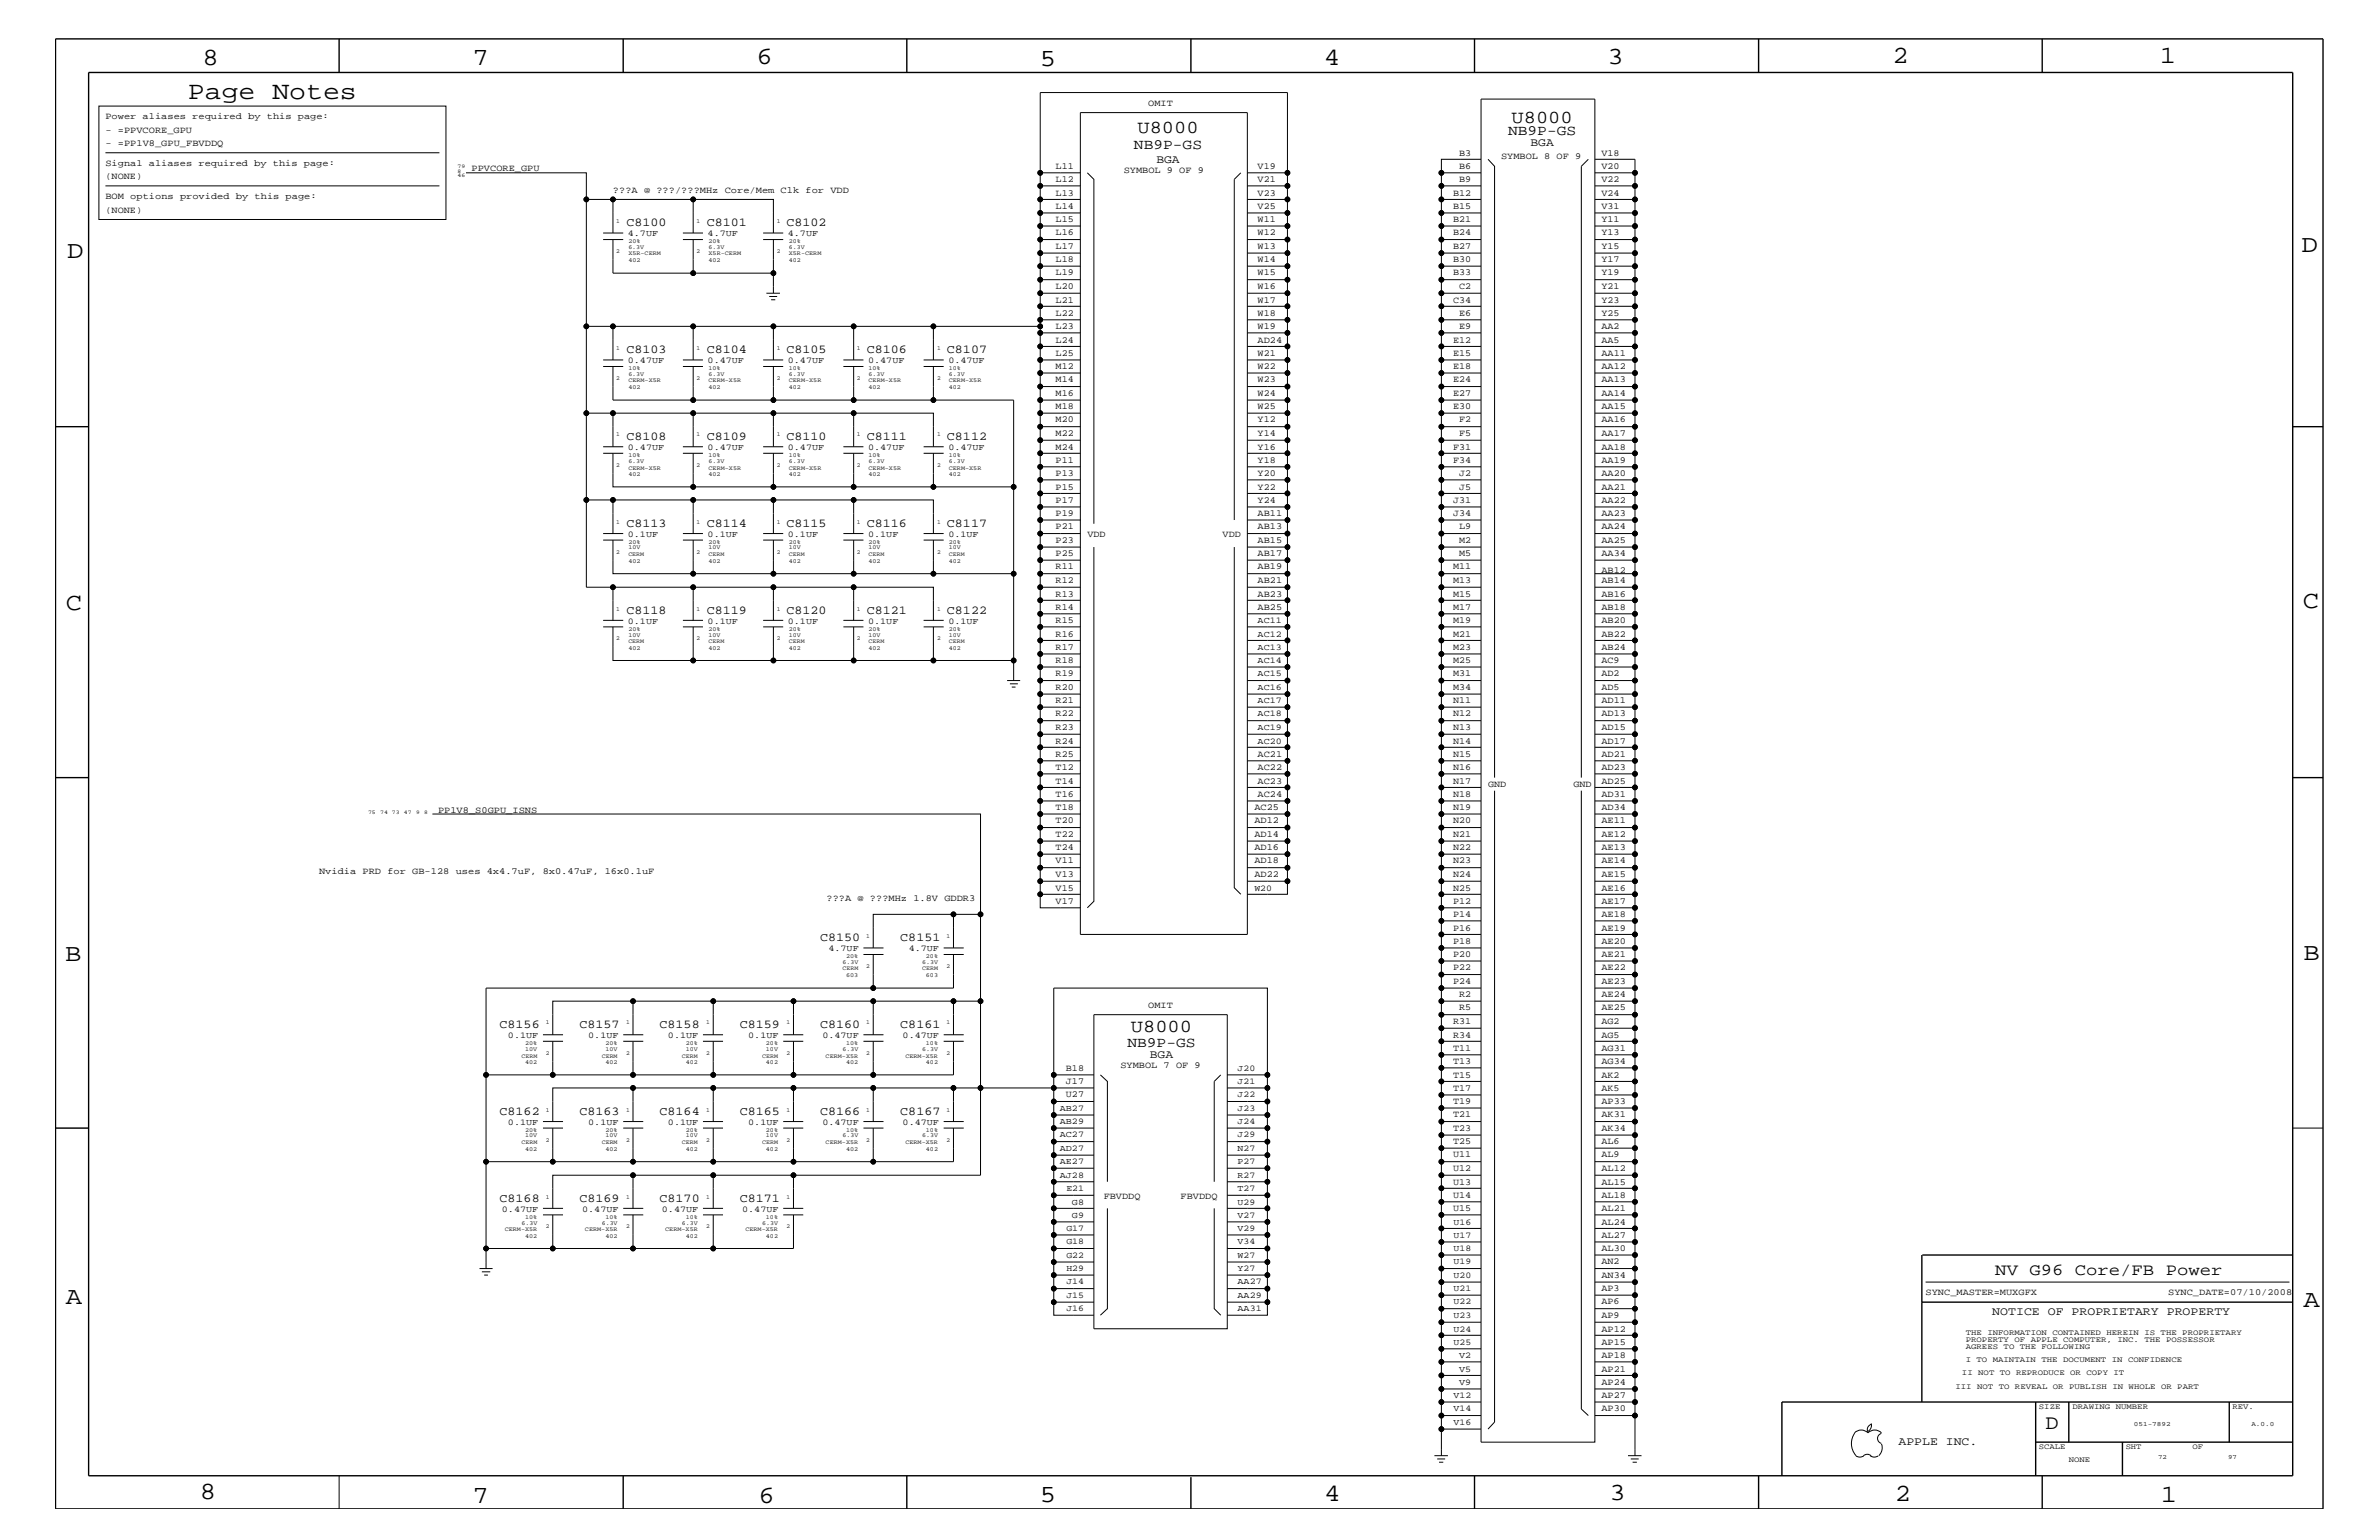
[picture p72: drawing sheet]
<svg xmlns="http://www.w3.org/2000/svg" width="432mm" height="279mm" viewBox="0 0 432 279" stroke-linecap="round" stroke-linejoin="round" font-family="sans-serif">
<defs><g id="words">
<text font-size="4.6" x="34.1" y="18">Page Notes</text>
<g font-size="4.5">
<text x="36.7" y="11.7">8</text>
<text x="85.8" y="11.7">7</text>
<text x="137.3" y="11.5">6</text>
<text x="240.3" y="11.7">4</text>
<text x="291.8" y="11.5">3</text>
<text x="343.5" y="11.5">2</text>
<text x="392" y="11.5">1</text>
<text x="188.7" y="12.1">5</text>
<text x="12.2" y="46.8">D</text>
<text x="417.7" y="45.7">D</text>
<text x="11.9" y="110.6">C</text>
<text x="418" y="110.3">C</text>
<text x="11.9" y="174.3">B</text>
<text x="418.1" y="174.2">B</text>
<text x="11.9" y="236.7">A</text>
<text x="418.1" y="237.1">A</text>
<text x="36.2" y="271.9">8</text>
<text x="85.8" y="272.7">7</text>
<text x="137.7" y="272.7">6</text>
<text x="188.7" y="272.5">5</text>
<text x="240.4" y="272.3">4</text>
<text x="292.1" y="272.2">3</text>
<text x="343.9" y="272.3">2</text>
<text x="392.2" y="272.6">1</text>
</g>
<text font-size="3.7" x="371.3" y="259.3">D</text>
<g font-size="3.3">
<text x="274.4" y="22.4">U8000</text>
<text x="206.5" y="24.2">U8000</text>
<text x="205.3" y="187.2">U8000</text>
</g>
<text font-size="3" x="362.2" y="231.3">NV G96 Core/FB Power</text>
<g font-size="2.6">
<text x="205.8" y="27">NB9P-GS</text>
<text x="273.7" y="24.6">NB9P-GS</text>
<text x="204.6" y="190">NB9P-GS</text>
</g>
<g font-size="2.2">
<text x="113.7" y="41">C8100</text>
<text x="128.3" y="41">C8101</text>
<text x="142.7" y="41">C8102</text>
<text x="113.7" y="64">C8103</text>
<text x="128.3" y="64">C8104</text>
<text x="142.7" y="64">C8105</text>
<text x="157.3" y="64">C8106</text>
<text x="171.9" y="64">C8107</text>
<text x="113.7" y="79.9">C8108</text>
<text x="128.3" y="79.9">C8109</text>
<text x="142.7" y="79.9">C8110</text>
<text x="157.3" y="79.9">C8111</text>
<text x="171.9" y="79.9">C8112</text>
<text x="113.7" y="95.6">C8113</text>
<text x="128.3" y="95.6">C8114</text>
<text x="142.7" y="95.6">C8115</text>
<text x="157.3" y="95.6">C8116</text>
<text x="171.9" y="95.6">C8117</text>
<text x="113.7" y="111.4">C8118</text>
<text x="128.3" y="111.4">C8119</text>
<text x="142.7" y="111.4">C8120</text>
<text x="157.3" y="111.4">C8121</text>
<text x="171.9" y="111.4">C8122</text>
<text x="148.8" y="170.7">C8150</text>
<text x="163.4" y="170.7">C8151</text>
<text x="90.7" y="186.5">C8156</text>
<text x="105.2" y="186.5">C8157</text>
<text x="119.7" y="186.5">C8158</text>
<text x="134.3" y="186.5">C8159</text>
<text x="148.8" y="186.5">C8160</text>
<text x="163.4" y="186.5">C8161</text>
<text x="90.7" y="202.3">C8162</text>
<text x="105.2" y="202.3">C8163</text>
<text x="119.7" y="202.3">C8164</text>
<text x="134.3" y="202.3">C8165</text>
<text x="148.8" y="202.3">C8166</text>
<text x="163.4" y="202.3">C8167</text>
<text x="90.7" y="218">C8168</text>
<text x="105.2" y="218">C8169</text>
<text x="119.7" y="218">C8170</text>
<text x="134.3" y="218">C8171</text>
</g>
<g font-size="2.1">
<text x="209.9" y="29.5">BGA</text>
<text x="277.8" y="26.5">BGA</text>
<text x="208.7" y="192">BGA</text>
<text x="361.6" y="238.6">NOTICE OF PROPRIETARY PROPERTY</text>
<text x="344.6" y="262.2">APPLE INC.</text>
</g>
<g font-size="1.7">
<text x="19.1" y="21.6">Power aliases required by this page:</text>
<text x="208.4" y="19.2">OMIT</text>
<text x="19.1" y="26.5">- =PP1V8_GPU_FBVDDQ</text>
<text x="19.1" y="24.1">- =PPVCORE_GPU</text>
<text x="264.8" y="28.2">B3</text>
<text x="272.5" y="28.9">SYMBOL 8 OF 9</text>
<text x="290.7" y="28.2">V18</text>
<text x="19.1" y="30.2">Signal aliases required by this page:</text>
<text x="19.1" y="32.5">(NONE)</text>
<text x="85.6" y="31.1">PPVCORE_GPU</text>
<text x="111.3" y="35">???A @ ???/???MHz Core/Mem Clk for VDD</text>
<text x="191.6" y="35.5">L13</text>
<text x="191.6" y="33">L12</text>
<text x="191.6" y="30.6">L11</text>
<text x="204" y="31.4">SYMBOL 9 OF 9</text>
<text x="228.3" y="35.5">V23</text>
<text x="228.3" y="33">V21</text>
<text x="228.3" y="30.6">V19</text>
<text x="263.7" y="35.5">B12</text>
<text x="264.8" y="33">B9</text>
<text x="264.8" y="30.6">B6</text>
<text x="290.7" y="33">V22</text>
<text x="290.7" y="30.6">V20</text>
<text x="290.7" y="35.5">V24</text>
<text x="19.1" y="36.2">BOM options provided by this page:</text>
<text x="19.1" y="38.6">(NONE)</text>
<text x="191.6" y="40.3">L15</text>
<text x="191.6" y="37.9">L14</text>
<text x="228.3" y="40.3">W11</text>
<text x="228.3" y="37.9">V25</text>
<text x="263.7" y="40.3">B21</text>
<text x="263.7" y="37.9">B15</text>
<text x="290.7" y="40.3">Y11</text>
<text x="290.7" y="37.9">V31</text>
<text x="191.6" y="47.6">L18</text>
<text x="191.6" y="45.2">L17</text>
<text x="191.6" y="42.7">L16</text>
<text x="228.3" y="47.6">W14</text>
<text x="228.3" y="45.2">W13</text>
<text x="228.3" y="42.7">W12</text>
<text x="263.7" y="47.6">B30</text>
<text x="263.7" y="45.2">B27</text>
<text x="263.7" y="42.7">B24</text>
<text x="290.7" y="47.6">Y17</text>
<text x="290.7" y="45.2">Y15</text>
<text x="290.7" y="42.7">Y13</text>
<text x="191.6" y="50">L19</text>
<text x="191.6" y="52.4">L20</text>
<text x="228.3" y="52.4">W16</text>
<text x="228.3" y="50">W15</text>
<text x="263.7" y="50">B33</text>
<text x="264.8" y="52.4">C2</text>
<text x="290.7" y="52.4">Y21</text>
<text x="290.7" y="50">Y19</text>
<text x="191.6" y="59.7">L23</text>
<text x="191.6" y="57.3">L22</text>
<text x="191.6" y="54.9">L21</text>
<text x="228.3" y="59.7">W19</text>
<text x="228.3" y="57.3">W18</text>
<text x="228.3" y="54.9">W17</text>
<text x="263.7" y="54.9">C34</text>
<text x="264.8" y="59.7">E9</text>
<text x="264.8" y="57.3">E6</text>
<text x="290.7" y="59.7">AA2</text>
<text x="290.7" y="57.3">Y25</text>
<text x="290.7" y="54.9">Y23</text>
<text x="191.6" y="64.5">L25</text>
<text x="191.6" y="62.2">L24</text>
<text x="228.3" y="64.5">W21</text>
<text x="228.3" y="62.2">AD24</text>
<text x="263.7" y="64.5">E15</text>
<text x="263.7" y="62.2">E12</text>
<text x="290.7" y="64.5">AA11</text>
<text x="290.7" y="62.2">AA5</text>
<text x="191.6" y="71.8">M16</text>
<text x="191.6" y="69.4">M14</text>
<text x="191.6" y="67">M12</text>
<text x="228.3" y="71.8">W24</text>
<text x="228.3" y="69.4">W23</text>
<text x="228.3" y="67">W22</text>
<text x="263.7" y="69.4">E24</text>
<text x="263.7" y="71.8">E27</text>
<text x="263.7" y="67">E18</text>
<text x="290.7" y="71.8">AA14</text>
<text x="290.7" y="69.4">AA13</text>
<text x="290.7" y="67">AA12</text>
<text x="191.6" y="76.7">M20</text>
<text x="191.6" y="74.3">M18</text>
<text x="228.3" y="76.7">Y12</text>
<text x="228.3" y="74.3">W25</text>
<text x="263.7" y="74.3">E30</text>
<text x="264.8" y="76.7">F2</text>
<text x="290.7" y="76.7">AA16</text>
<text x="290.7" y="74.3">AA15</text>
<text x="191.6" y="83.9">P11</text>
<text x="191.6" y="81.6">M24</text>
<text x="191.6" y="79.1">M22</text>
<text x="228.3" y="83.9">Y18</text>
<text x="228.3" y="81.6">Y16</text>
<text x="228.3" y="79.1">Y14</text>
<text x="263.7" y="83.9">F34</text>
<text x="263.7" y="81.6">F31</text>
<text x="264.8" y="79.1">F5</text>
<text x="290.7" y="83.9">AA19</text>
<text x="290.7" y="81.6">AA18</text>
<text x="290.7" y="79.1">AA17</text>
<text x="191.6" y="88.8">P15</text>
<text x="191.6" y="86.4">P13</text>
<text x="228.3" y="88.8">Y22</text>
<text x="228.3" y="86.4">Y20</text>
<text x="264.8" y="88.8">J5</text>
<text x="264.8" y="86.4">J2</text>
<text x="290.7" y="88.8">AA21</text>
<text x="290.7" y="86.4">AA20</text>
<text x="191.6" y="93.7">P19</text>
<text x="191.6" y="91.2">P17</text>
<text x="228.3" y="93.7">AB11</text>
<text x="228.3" y="91.2">Y24</text>
<text x="263.7" y="93.7">J34</text>
<text x="263.7" y="91.2">J31</text>
<text x="290.7" y="93.7">AA23</text>
<text x="290.7" y="91.2">AA22</text>
<text x="191.6" y="101">P25</text>
<text x="191.6" y="98.5">P23</text>
<text x="191.6" y="96">P21</text>
<text x="197.4" y="97.4">VDD</text>
<text x="221.9" y="97.4">VDD</text>
<text x="228.3" y="101">AB17</text>
<text x="228.3" y="98.5">AB15</text>
<text x="228.3" y="96">AB13</text>
<text x="264.8" y="101">M5</text>
<text x="264.8" y="98.5">M2</text>
<text x="264.8" y="96">L9</text>
<text x="290.7" y="101">AA34</text>
<text x="290.7" y="98.5">AA25</text>
<text x="290.7" y="96">AA24</text>
<text x="191.6" y="105.8">R12</text>
<text x="191.6" y="103.3">R11</text>
<text x="228.3" y="105.8">AB21</text>
<text x="228.3" y="103.3">AB19</text>
<text x="263.7" y="105.8">M13</text>
<text x="263.7" y="103.3">M11</text>
<text x="290.7" y="105.8">AB14</text>
<text x="290.7" y="104">AB12</text>
<text x="191.6" y="113.1">R15</text>
<text x="191.6" y="110.6">R14</text>
<text x="191.6" y="108.2">R13</text>
<text x="228.3" y="110.6">AB25</text>
<text x="228.3" y="108.2">AB23</text>
<text x="263.7" y="113.1">M19</text>
<text x="263.7" y="110.6">M17</text>
<text x="263.7" y="108.2">M15</text>
<text x="290.7" y="113.1">AB20</text>
<text x="290.7" y="110.6">AB18</text>
<text x="290.7" y="108.2">AB16</text>
<text x="191.6" y="117.9">R17</text>
<text x="191.6" y="115.5">R16</text>
<text x="263.7" y="117.9">M23</text>
<text x="263.7" y="115.5">M21</text>
<text x="290.7" y="117.9">AB24</text>
<text x="290.7" y="115.5">AB22</text>
<text x="191.6" y="125.2">R20</text>
<text x="191.6" y="122.7">R19</text>
<text x="191.6" y="120.3">R18</text>
<text x="263.7" y="125.2">M34</text>
<text x="263.7" y="122.7">M31</text>
<text x="263.7" y="120.3">M25</text>
<text x="290.7" y="125.2">AD5</text>
<text x="290.7" y="122.7">AD2</text>
<text x="290.7" y="120.3">AC9</text>
<text x="191.6" y="130">R22</text>
<text x="191.6" y="127.6">R21</text>
<text x="263.7" y="130">N12</text>
<text x="263.7" y="127.6">N11</text>
<text x="290.7" y="130">AD13</text>
<text x="290.7" y="127.6">AD11</text>
<text x="191.6" y="137.3">R25</text>
<text x="191.6" y="134.9">R24</text>
<text x="191.6" y="132.4">R23</text>
<text x="228.3" y="137.3">AC21</text>
<text x="263.7" y="137.3">N15</text>
<text x="263.7" y="134.9">N14</text>
<text x="263.7" y="132.4">N13</text>
<text x="290.7" y="137.3">AD21</text>
<text x="290.7" y="134.9">AD17</text>
<text x="290.7" y="132.4">AD15</text>
<text x="191.6" y="142.2">T14</text>
<text x="191.6" y="139.7">T12</text>
<text x="228.3" y="142.2">AC23</text>
<text x="228.3" y="139.7">AC22</text>
<text x="263.7" y="142.2">N17</text>
<text x="263.7" y="139.7">N16</text>
<text x="270.1" y="142.9">GND</text>
<text x="285.6" y="142.9">GND</text>
<text x="290.7" y="142.2">AD25</text>
<text x="290.7" y="139.7">AD23</text>
<text x="79.5" y="147.5">PP1V8_S0GPU_ISNS</text>
<text x="191.6" y="149.4">T20</text>
<text x="191.6" y="147">T18</text>
<text x="191.6" y="144.6">T16</text>
<text x="227.7" y="149.4">AD12</text>
<text x="227.7" y="147">AC25</text>
<text x="228.3" y="144.6">AC24</text>
<text x="263.7" y="149.4">N20</text>
<text x="263.7" y="147">N19</text>
<text x="263.7" y="144.6">N18</text>
<text x="290.7" y="149.4">AE11</text>
<text x="290.7" y="147">AD34</text>
<text x="290.7" y="144.6">AD31</text>
<text x="191.6" y="154.3">T24</text>
<text x="191.6" y="151.8">T22</text>
<text x="227.7" y="154.3">AD16</text>
<text x="227.7" y="151.8">AD14</text>
<text x="263.7" y="154.3">N22</text>
<text x="263.7" y="151.8">N21</text>
<text x="290.7" y="154.3">AE13</text>
<text x="290.7" y="151.8">AE12</text>
<text x="57.9" y="158.6">Nvidia PRD for GB-128 uses 4x4.7uF, 8x0.47uF, 16x0.1uF</text>
<text x="191.6" y="161.6">V15</text>
<text x="191.6" y="159.1">V13</text>
<text x="191.6" y="156.7">V11</text>
<text x="227.7" y="159.1">AD22</text>
<text x="227.7" y="156.7">AD18</text>
<text x="263.7" y="161.6">N25</text>
<text x="263.7" y="159.1">N24</text>
<text x="263.7" y="156.7">N23</text>
<text x="290.7" y="161.6">AE16</text>
<text x="290.7" y="159.1">AE15</text>
<text x="290.7" y="156.7">AE14</text>
<text x="150" y="163.5">???A @ ???MHz 1.8V GDDR3</text>
<text x="191.6" y="163.9">V17</text>
<text x="263.7" y="166.4">P14</text>
<text x="263.7" y="163.9">P12</text>
<text x="290.7" y="166.4">AE18</text>
<text x="290.7" y="163.9">AE17</text>
<text x="263.7" y="173.7">P20</text>
<text x="263.7" y="171.2">P18</text>
<text x="263.7" y="168.9">P16</text>
<text x="290.7" y="173.7">AE21</text>
<text x="290.7" y="171.2">AE20</text>
<text x="290.7" y="168.9">AE19</text>
<text x="263.7" y="178.5">P24</text>
<text x="263.7" y="176.1">P22</text>
<text x="290.7" y="178.5">AE23</text>
<text x="290.7" y="176.1">AE22</text>
<text x="208.4" y="182.9">OMIT</text>
<text x="263.7" y="185.8">R31</text>
<text x="264.8" y="183.3">R5</text>
<text x="264.8" y="181">R2</text>
<text x="290.7" y="185.8">AG2</text>
<text x="290.7" y="183.3">AE25</text>
<text x="290.7" y="181">AE24</text>
<text x="263.7" y="190.6">T11</text>
<text x="263.7" y="188.2">R34</text>
<text x="290.7" y="190.6">AG31</text>
<text x="290.7" y="188.2">AG5</text>
<text x="193.5" y="196.7">J17</text>
<text x="193.5" y="194.3">B18</text>
<text x="203.4" y="193.7">SYMBOL 7 OF 9</text>
<text x="263.7" y="197.9">T17</text>
<text x="263.7" y="195.5">T15</text>
<text x="263.7" y="193.1">T13</text>
<text x="290.7" y="197.9">AK5</text>
<text x="290.7" y="195.5">AK2</text>
<text x="290.7" y="193.1">AG34</text>
<text x="193.5" y="199.1">U27</text>
<text x="263.7" y="202.7">T21</text>
<text x="263.7" y="200.3">T19</text>
<text x="290.7" y="202.7">AK31</text>
<text x="290.7" y="200.3">AP33</text>
<text x="263.7" y="207.6">T25</text>
<text x="263.7" y="205.2">T23</text>
<text x="290.7" y="207.6">AL6</text>
<text x="290.7" y="205.2">AK34</text>
<text x="263.7" y="214.9">U13</text>
<text x="263.7" y="212.5">U12</text>
<text x="263.7" y="210">U11</text>
<text x="290.7" y="214.9">AL15</text>
<text x="290.7" y="212.5">AL12</text>
<text x="290.7" y="210">AL9</text>
<text x="200.3" y="217.5">FBVDDQ</text>
<text x="214.3" y="217.5">FBVDDQ</text>
<text x="263.7" y="219.7">U15</text>
<text x="263.7" y="217.3">U14</text>
<text x="290.7" y="219.7">AL21</text>
<text x="290.7" y="217.3">AL18</text>
<text x="290.7" y="227">AL30</text>
<text x="290.7" y="224.6">AL27</text>
<text x="290.7" y="222.2">AL24</text>
<text x="290.7" y="231.8">AN34</text>
<text x="290.7" y="229.4">AN2</text>
<text x="290.7" y="239.1">AP9</text>
<text x="290.7" y="236.7">AP6</text>
<text x="290.7" y="234.3">AP3</text>
<text x="349.5" y="235">SYNC_MASTER=MUXGFX</text>
<text x="393.5" y="235">SYNC_DATE=07/10/2008</text>
<text x="290.7" y="244">AP15</text>
<text x="290.7" y="241.6">AP12</text>
<text x="290.7" y="251.2">AP24</text>
<text x="290.7" y="248.9">AP21</text>
<text x="290.7" y="246.4">AP18</text>
<text x="290.7" y="256.1">AP30</text>
<text x="290.7" y="253.7">AP27</text>
</g>
<g font-size="1.6">
<text x="114" y="42.9">4.7UF</text>
<text x="128.4" y="42.9">4.7UF</text>
<text x="143" y="42.9">4.7UF</text>
<text x="114" y="65.9">0.47UF</text>
<text x="128.4" y="65.9">0.47UF</text>
<text x="143" y="65.9">0.47UF</text>
<text x="157.6" y="65.9">0.47UF</text>
<text x="172.1" y="65.9">0.47UF</text>
<text x="114" y="81.6">0.47UF</text>
<text x="128.4" y="81.6">0.47UF</text>
<text x="143" y="81.6">0.47UF</text>
<text x="157.6" y="81.6">0.47UF</text>
<text x="172.1" y="81.6">0.47UF</text>
<text x="114" y="97.4">0.1UF</text>
<text x="128.4" y="97.4">0.1UF</text>
<text x="143" y="97.4">0.1UF</text>
<text x="157.6" y="97.4">0.1UF</text>
<text x="172.1" y="97.4">0.1UF</text>
<text x="114" y="113.1">0.1UF</text>
<text x="128.4" y="113.1">0.1UF</text>
<text x="143" y="113.1">0.1UF</text>
<text x="157.6" y="113.1">0.1UF</text>
<text x="172.1" y="113.1">0.1UF</text>
<text x="228.3" y="113.1">AC11</text>
<text x="228.3" y="117.9">AC13</text>
<text x="228.3" y="115.5">AC12</text>
<text x="228.3" y="125.2">AC16</text>
<text x="228.3" y="122.7">AC15</text>
<text x="228.3" y="120.3">AC14</text>
<text x="228.3" y="130">AC18</text>
<text x="228.3" y="127.6">AC17</text>
<text x="228.3" y="132.4">AC19</text>
<text x="228.3" y="134.9">AC20</text>
<text x="227.7" y="161.6">W20</text>
<text x="150.4" y="172.6">4.7UF</text>
<text x="164.9" y="172.6">4.7UF</text>
<text x="92.2" y="188.3">0.1UF</text>
<text x="106.8" y="188.3">0.1UF</text>
<text x="121.2" y="188.3">0.1UF</text>
<text x="135.8" y="188.3">0.1UF</text>
<text x="149.3" y="188.3">0.47UF</text>
<text x="163.8" y="188.3">0.47UF</text>
<text x="224.6" y="196.7">J21</text>
<text x="224.6" y="194.3">J20</text>
<text x="192.4" y="204">AB29</text>
<text x="192.4" y="201.5">AB27</text>
<text x="224.6" y="204">J24</text>
<text x="224.6" y="201.5">J23</text>
<text x="224.6" y="199.1">J22</text>
<text x="92.2" y="204.1">0.1UF</text>
<text x="106.8" y="204.1">0.1UF</text>
<text x="121.2" y="204.1">0.1UF</text>
<text x="135.8" y="204.1">0.1UF</text>
<text x="149.3" y="204.1">0.47UF</text>
<text x="163.8" y="204.1">0.47UF</text>
<text x="192.4" y="208.8">AD27</text>
<text x="192.4" y="206.4">AC27</text>
<text x="224.6" y="208.8">N27</text>
<text x="224.6" y="206.4">J29</text>
<text x="192.4" y="213.6">AJ28</text>
<text x="192.4" y="211.3">AE27</text>
<text x="224.6" y="213.6">R27</text>
<text x="224.6" y="211.3">P27</text>
<text x="91.1" y="219.8">0.47UF</text>
<text x="105.7" y="219.8">0.47UF</text>
<text x="120.1" y="219.8">0.47UF</text>
<text x="134.7" y="219.8">0.47UF</text>
<text x="193.5" y="216.1">E21</text>
<text x="194.6" y="220.9">G9</text>
<text x="194.6" y="218.6">G8</text>
<text x="224.6" y="220.9">V27</text>
<text x="224.6" y="218.6">U29</text>
<text x="224.6" y="216.1">T27</text>
<text x="193.5" y="225.7">G18</text>
<text x="193.5" y="223.4">G17</text>
<text x="224.6" y="225.7">V34</text>
<text x="224.6" y="223.4">V29</text>
<text x="263.8" y="227">U18</text>
<text x="263.8" y="224.6">U17</text>
<text x="263.8" y="222.2">U16</text>
<text x="193.5" y="233">J14</text>
<text x="193.5" y="230.7">H29</text>
<text x="193.5" y="228.2">G22</text>
<text x="224.6" y="230.7">Y27</text>
<text x="224.6" y="228.2">W27</text>
<text x="224.6" y="233">AA27</text>
<text x="263.8" y="231.8">U20</text>
<text x="263.8" y="229.4">U19</text>
<text x="193.5" y="237.9">J16</text>
<text x="193.5" y="235.5">J15</text>
<text x="224.6" y="237.9">AA31</text>
<text x="224.6" y="235.5">AA29</text>
<text x="263.8" y="239.1">U23</text>
<text x="263.8" y="236.7">U22</text>
<text x="263.8" y="234.3">U21</text>
<text x="263.8" y="244">U25</text>
<text x="263.8" y="241.6">U24</text>
<text x="264.8" y="251.2">V9</text>
<text x="264.8" y="248.9">V5</text>
<text x="264.8" y="246.4">V2</text>
<text x="263.8" y="256.1">V14</text>
<text x="263.8" y="253.7">V12</text>
<text x="263.8" y="258.5">V16</text>
</g>
<g font-size="1.4">
<text x="356.8" y="242.3">THE INFORMATION CONTAINED HEREIN IS THE PROPRIETARY</text>
<text x="356.8" y="243.5">PROPERTY OF APPLE COMPUTER, INC. THE POSSESSOR</text>
<text x="356.8" y="244.7">AGREES TO THE FOLLOWING</text>
<text x="354.9" y="252">III NOT TO REVEAL OR PUBLISH IN WHOLE OR PART</text>
<text x="356.1" y="249.5">II NOT TO REPRODUCE OR COPY IT</text>
<text x="356.8" y="247.1">I TO MAINTAIN THE DOCUMENT IN CONFIDENCE</text>
<text x="370.1" y="255.6">SIZE</text>
<text x="376.2" y="255.6">DRAWING NUMBER</text>
<text x="405.2" y="255.6">REV.</text>
<text x="370.1" y="262.9">SCALE</text>
<text x="385.8" y="262.9">SHT</text>
<text x="397.9" y="262.9">OF</text>
<text x="375.5" y="265.3">NONE</text>
</g>
<g font-size="1.2">
<text x="387.3" y="258.7">051-7892</text>
<text x="408.6" y="258.7">A.0.0</text>
<text x="391.7" y="264.7">72</text>
<text x="404.4" y="264.7">97</text>
</g>
<g font-size="1.1">
<text x="111.8" y="40.4">1</text>
<text x="126.4" y="40.4">1</text>
<text x="141" y="40.4">1</text>
<text x="111.8" y="45.9">2</text>
<text x="114" y="47.6">402</text>
<text x="114" y="45.2">6.3V</text>
<text x="114" y="46.3">X5R-CERM</text>
<text x="114" y="44.1">20%</text>
<text x="126.4" y="45.9">2</text>
<text x="128.6" y="45.2">6.3V</text>
<text x="128.6" y="47.6">402</text>
<text x="128.6" y="46.3">X5R-CERM</text>
<text x="128.6" y="44.1">20%</text>
<text x="141" y="45.9">2</text>
<text x="143.2" y="47.6">402</text>
<text x="143.2" y="45.2">6.3V</text>
<text x="143.2" y="46.3">X5R-CERM</text>
<text x="143.2" y="44.1">20%</text>
<text x="111.8" y="63.4">1</text>
<text x="126.4" y="63.4">1</text>
<text x="141" y="63.4">1</text>
<text x="155.5" y="63.4">1</text>
<text x="170.1" y="63.4">1</text>
<text x="111.8" y="68.9">2</text>
<text x="114" y="70.6">402</text>
<text x="114" y="69.4">CERM-X5R</text>
<text x="114" y="67.1">10%</text>
<text x="114" y="68.2">6.3V</text>
<text x="126.4" y="68.9">2</text>
<text x="128.6" y="70.6">402</text>
<text x="128.6" y="69.4">CERM-X5R</text>
<text x="128.6" y="67.1">10%</text>
<text x="128.6" y="68.2">6.3V</text>
<text x="141" y="68.9">2</text>
<text x="143.2" y="70.6">402</text>
<text x="143.2" y="69.4">CERM-X5R</text>
<text x="143.2" y="67.1">10%</text>
<text x="143.2" y="68.2">6.3V</text>
<text x="155.5" y="68.9">2</text>
<text x="157.6" y="70.6">402</text>
<text x="157.6" y="69.4">CERM-X5R</text>
<text x="157.6" y="67.1">10%</text>
<text x="157.6" y="68.2">6.3V</text>
<text x="170.1" y="68.9">2</text>
<text x="172.2" y="67.1">10%</text>
<text x="172.2" y="68.2">6.3V</text>
<text x="172.2" y="70.6">402</text>
<text x="172.2" y="69.4">CERM-X5R</text>
<text x="111.8" y="79.2">1</text>
<text x="114" y="82.8">10%</text>
<text x="114" y="83.9">6.3V</text>
<text x="126.4" y="79.2">1</text>
<text x="128.6" y="82.8">10%</text>
<text x="128.6" y="83.9">6.3V</text>
<text x="141" y="79.2">1</text>
<text x="143.2" y="82.8">10%</text>
<text x="143.2" y="83.9">6.3V</text>
<text x="155.5" y="79.2">1</text>
<text x="157.6" y="82.8">10%</text>
<text x="157.6" y="83.9">6.3V</text>
<text x="170.1" y="79.2">1</text>
<text x="172.2" y="82.8">10%</text>
<text x="172.2" y="83.9">6.3V</text>
<text x="111.8" y="84.7">2</text>
<text x="114" y="86.4">402</text>
<text x="114" y="85.2">CERM-X5R</text>
<text x="126.4" y="84.7">2</text>
<text x="128.6" y="86.4">402</text>
<text x="128.6" y="85.2">CERM-X5R</text>
<text x="141" y="84.7">2</text>
<text x="143.2" y="86.4">402</text>
<text x="143.2" y="85.2">CERM-X5R</text>
<text x="155.5" y="84.7">2</text>
<text x="157.6" y="86.4">402</text>
<text x="157.6" y="85.2">CERM-X5R</text>
<text x="170.1" y="84.7">2</text>
<text x="172.2" y="86.4">402</text>
<text x="172.2" y="85.2">CERM-X5R</text>
<text x="111.8" y="95">1</text>
<text x="126.4" y="95">1</text>
<text x="141" y="95">1</text>
<text x="155.5" y="95">1</text>
<text x="170.1" y="95">1</text>
<text x="111.8" y="100.4">2</text>
<text x="114" y="101">CERM</text>
<text x="114" y="99.7">10V</text>
<text x="114" y="98.7">20%</text>
<text x="126.4" y="100.4">2</text>
<text x="128.6" y="101">CERM</text>
<text x="128.6" y="99.7">10V</text>
<text x="128.6" y="98.7">20%</text>
<text x="141" y="100.4">2</text>
<text x="143.2" y="101">CERM</text>
<text x="143.2" y="98.7">20%</text>
<text x="143.2" y="99.7">10V</text>
<text x="155.5" y="100.4">2</text>
<text x="157.6" y="99.7">10V</text>
<text x="157.6" y="98.7">20%</text>
<text x="157.6" y="101">CERM</text>
<text x="170.1" y="100.4">2</text>
<text x="172.2" y="101">CERM</text>
<text x="172.2" y="99.7">10V</text>
<text x="172.2" y="98.7">20%</text>
<text x="114" y="102.1">402</text>
<text x="128.6" y="102.1">402</text>
<text x="143.2" y="102.1">402</text>
<text x="157.6" y="102.1">402</text>
<text x="172.2" y="102.1">402</text>
<text x="111.8" y="110.8">1</text>
<text x="126.4" y="110.8">1</text>
<text x="141" y="110.8">1</text>
<text x="155.5" y="110.8">1</text>
<text x="170.1" y="110.8">1</text>
<text x="111.8" y="116.2">2</text>
<text x="114" y="115.5">10V</text>
<text x="114" y="114.4">20%</text>
<text x="114" y="117.9">402</text>
<text x="114" y="116.7">CERM</text>
<text x="126.4" y="116.2">2</text>
<text x="128.6" y="114.4">20%</text>
<text x="128.6" y="115.5">10V</text>
<text x="128.6" y="116.7">CERM</text>
<text x="128.6" y="117.9">402</text>
<text x="141" y="116.2">2</text>
<text x="143.2" y="115.5">10V</text>
<text x="143.2" y="114.4">20%</text>
<text x="143.2" y="116.7">CERM</text>
<text x="143.2" y="117.9">402</text>
<text x="155.5" y="116.2">2</text>
<text x="157.6" y="115.5">10V</text>
<text x="157.6" y="114.4">20%</text>
<text x="157.6" y="117.9">402</text>
<text x="157.6" y="116.7">CERM</text>
<text x="170.1" y="116.2">2</text>
<text x="172.2" y="115.5">10V</text>
<text x="172.2" y="114.4">20%</text>
<text x="172.2" y="116.7">CERM</text>
<text x="172.2" y="117.9">402</text>
<text x="153.6" y="173.8">20%</text>
<text x="157.2" y="170.1">1</text>
<text x="168.1" y="173.8">20%</text>
<text x="171.8" y="170.1">1</text>
<text x="152.9" y="174.9">6.3V</text>
<text x="152.9" y="176.1">CERM</text>
<text x="153.6" y="177.3">603</text>
<text x="157.2" y="175.6">2</text>
<text x="167.4" y="176.1">CERM</text>
<text x="167.4" y="174.9">6.3V</text>
<text x="168.1" y="177.3">603</text>
<text x="171.8" y="175.6">2</text>
<text x="99.1" y="185.9">1</text>
<text x="113.6" y="185.9">1</text>
<text x="128.2" y="185.9">1</text>
<text x="142.7" y="185.9">1</text>
<text x="157.2" y="185.9">1</text>
<text x="171.8" y="185.9">1</text>
<text x="94.7" y="191.9">CERM</text>
<text x="95.3" y="189.5">20%</text>
<text x="95.3" y="190.6">10V</text>
<text x="99.1" y="191.4">2</text>
<text x="109.2" y="191.9">CERM</text>
<text x="109.9" y="190.6">10V</text>
<text x="109.9" y="189.5">20%</text>
<text x="113.6" y="191.4">2</text>
<text x="123.8" y="191.9">CERM</text>
<text x="124.5" y="190.6">10V</text>
<text x="124.5" y="189.5">20%</text>
<text x="128.2" y="191.4">2</text>
<text x="138.3" y="191.9">CERM</text>
<text x="139" y="190.6">10V</text>
<text x="139" y="189.5">20%</text>
<text x="142.7" y="191.4">2</text>
<text x="149.9" y="191.9">CERM-X5R</text>
<text x="152.9" y="190.6">6.3V</text>
<text x="153.6" y="189.5">10%</text>
<text x="157.2" y="191.4">2</text>
<text x="164.3" y="191.9">CERM-X5R</text>
<text x="167.4" y="190.6">6.3V</text>
<text x="168.1" y="189.5">10%</text>
<text x="171.8" y="191.4">2</text>
<text x="95.3" y="193.1">402</text>
<text x="109.9" y="193.1">402</text>
<text x="124.5" y="193.1">402</text>
<text x="139" y="193.1">402</text>
<text x="153.6" y="193.1">402</text>
<text x="168.1" y="193.1">402</text>
<text x="99.1" y="201.7">1</text>
<text x="113.6" y="201.7">1</text>
<text x="128.2" y="201.7">1</text>
<text x="142.7" y="201.7">1</text>
<text x="157.2" y="201.7">1</text>
<text x="171.8" y="201.7">1</text>
<text x="94.7" y="207.6">CERM</text>
<text x="95.3" y="208.8">402</text>
<text x="95.3" y="205.3">20%</text>
<text x="95.3" y="206.4">10V</text>
<text x="99.1" y="207.1">2</text>
<text x="109.2" y="207.6">CERM</text>
<text x="109.9" y="208.8">402</text>
<text x="109.9" y="206.4">10V</text>
<text x="109.9" y="205.3">20%</text>
<text x="113.6" y="207.1">2</text>
<text x="123.8" y="207.6">CERM</text>
<text x="124.5" y="208.8">402</text>
<text x="124.5" y="205.3">20%</text>
<text x="124.5" y="206.4">10V</text>
<text x="128.2" y="207.1">2</text>
<text x="138.3" y="207.6">CERM</text>
<text x="139" y="208.8">402</text>
<text x="139" y="205.3">20%</text>
<text x="139" y="206.4">10V</text>
<text x="142.7" y="207.1">2</text>
<text x="149.9" y="207.6">CERM-X5R</text>
<text x="152.9" y="206.4">6.3V</text>
<text x="153.6" y="208.8">402</text>
<text x="153.6" y="205.3">10%</text>
<text x="157.2" y="207.1">2</text>
<text x="164.3" y="207.6">CERM-X5R</text>
<text x="167.4" y="206.4">6.3V</text>
<text x="168.1" y="208.8">402</text>
<text x="168.1" y="205.3">10%</text>
<text x="171.8" y="207.1">2</text>
<text x="95.3" y="221.1">10%</text>
<text x="99.1" y="217.5">1</text>
<text x="109.9" y="221.1">10%</text>
<text x="113.6" y="217.5">1</text>
<text x="124.5" y="221.1">10%</text>
<text x="128.2" y="217.5">1</text>
<text x="139" y="221.1">10%</text>
<text x="142.7" y="217.5">1</text>
<text x="91.6" y="223.4">CERM-X5R</text>
<text x="94.7" y="222.2">6.3V</text>
<text x="95.3" y="224.6">402</text>
<text x="99.1" y="222.9">2</text>
<text x="106.2" y="223.4">CERM-X5R</text>
<text x="109.2" y="222.2">6.3V</text>
<text x="109.9" y="224.6">402</text>
<text x="113.6" y="222.9">2</text>
<text x="120.7" y="223.4">CERM-X5R</text>
<text x="123.8" y="222.2">6.3V</text>
<text x="124.5" y="224.6">402</text>
<text x="128.2" y="222.9">2</text>
<text x="135.3" y="223.4">CERM-X5R</text>
<text x="138.3" y="222.2">6.3V</text>
<text x="139" y="224.6">402</text>
<text x="142.7" y="222.9">2</text>
</g>
<g font-size="1">
<text x="83.1" y="31.4">8</text>
<text x="83.1" y="32.2">46</text>
<text x="83.1" y="30.5">79</text>
<text x="66.8" y="147.7">75</text>
<text x="69" y="147.7">74 73</text>
<text x="73.3" y="147.7">47</text>
<text x="75.5" y="147.7">9</text>
<text x="77" y="147.7">8</text>
</g>
</g></defs>
<g fill="none" stroke="#000" stroke-width=".18">
<path d="M17.9 19.2h63v20.6h-63zM268.8 18h20.7v243.6h-20.7zM19.1 33.7h60.7M19.1 27.7h60.7M84.6 31.4h21.8v4.8M106.4 36.2h4.9v6.1M106.4 36.2v38.8h4.9v6.1M111.3 36.2h14.5v6.1M125.8 36.2h14.6v6.1M188.8 31.4v2.3M188.8 36.2v2.4M196.1 31.4h-7.3v-14.6h44.9v16.9"/>
<path d="M196.1 33.7h-7.3v2.5h7.3M196.1 38.6h-7.3v2.4h7.3M196.1 20.4h30.3v149.1h-30.3zM197.4 31.4l1.1 1.1v62.5M225.2 31.4l-1.2 1.1v61.8M226.4 38.6h7.3v2.4M226.4 36.2h7.3v2.4M226.4 33.7h7.3v2.5M226.4 31.4h7.3M261.6 31.4v2.3h7.2M261.6 33.7v2.5M261.6 38.6v2.4"/>
<path d="M268.8 36.2h-7.2v2.4h7.2M268.8 28.9h-7.2v2.5h7.2M270.1 28.9l1.2 1.3v110.9M288.3 28.9l-1.3 1.3v110.9M289.5 28.9h7.3v2.5h-7.3M296.8 38.6v2.4h-7.3M296.8 36.2v2.4h-7.3M296.8 33.7v2.5h-7.3M296.8 31.4v2.3h-7.3M106.4 59.2h82.4M109.5 43.5h3.6M109.5 42.3h3.6"/>
<path d="M111.3 43.5v6.1h14.5M111.3 59.2v6.1M124 43.5h3.6M124 42.3h3.6M125.8 43.5v6.1h14.6M125.8 59.2v6.1M138.5 43.5h3.7M138.5 42.3h3.7M139.1 53.2h2.5M139.6 53.8h1.5M140 54.4h.7M140.4 43.5v9.7"/>
<path d="M140.4 59.2v6.1M154.9 59.2v6.1M169.4 59.2v6.1M188.8 41v2.5M188.8 45.9v2.4M188.8 50.7v2.5M188.8 55.6v2.4M196.1 43.5h-7.3v2.4h7.3M196.1 48.3h-7.3v2.4h7.3M196.1 53.2h-7.3v2.4h7.3M196.1 58h-7.3v2.4h7.3M226.4 53.2h7.3v2.4h-7.3"/>
<path d="M226.4 50.7h7.3v2.5M226.4 48.3h7.3v2.4M226.4 45.9h7.3v2.4M226.4 43.5h7.3v2.4M226.4 41h7.3v2.5M226.4 58h7.3M233.7 55.6v4.8M261.6 58v2.4h7.2M261.6 43.5v4.8h7.2M261.6 45.9h7.2M261.6 48.3v2.4M261.6 53.2v2.4"/>
<path d="M268.8 55.6h-7.2v2.4h7.2M268.8 50.7h-7.2v2.5h7.2M268.8 41h-7.2v2.5h7.2M296.8 58v2.4h-7.3M296.8 55.6v2.4h-7.3M296.8 53.2v2.4h-7.3M296.8 50.7v2.5h-7.3M296.8 48.3v2.4h-7.3M296.8 45.9v2.4h-7.3M296.8 43.5v2.4h-7.3M296.8 41v2.5h-7.3M106.4 75v31.5h4.9v6.1"/>
<path d="M109.5 66.5h3.6M109.5 65.3h3.6M111.3 66.5v6.1h72.7v15.7h-14.6M111.3 75h14.5M124 66.5h3.6M124 65.3h3.6M125.8 66.5v6.1M138.5 66.5h3.7M138.5 65.3h3.7M140.4 66.5v6.1M140.4 75h14.5M153.1 66.5h3.6"/>
<path d="M153.1 65.3h3.6M154.9 66.5v6.1M167.6 66.5h3.7M167.6 65.3h3.7M169.4 66.5v6.1M188.8 60.4v2.5M188.8 65.3v2.4M188.8 70.1v2.5M188.8 75v2.4M188.8 79.9v2.3M196.1 62.9h-7.3v2.4h7.3M196.1 67.7h-7.3v2.4h7.3"/>
<path d="M196.1 72.6h-7.3v2.4h7.3M196.1 77.4h-7.3v2.5h7.3M226.4 70.1h7.3v2.5h-7.3M226.4 67.7h7.3v2.4M226.4 65.3h7.3v2.4M226.4 62.9h7.3v2.4M226.4 60.4h7.3v2.5M226.4 79.9h7.3M226.4 77.4h7.3M226.4 75h7.3M233.7 72.6v12.1M261.6 70.1v2.5h7.2"/>
<path d="M261.6 60.4v2.5M261.6 65.3v2.4M261.6 72.6v2.4M261.6 77.4v2.5M268.8 79.9h-7.2v2.3h7.2M268.8 75h-7.2v2.4h7.2M268.8 67.7h-7.2v2.4h7.2M268.8 62.9h-7.2v2.4h7.2M296.8 79.9v2.3h-7.3M296.8 77.4v2.5h-7.3M296.8 75v2.4h-7.3M296.8 72.6v2.4h-7.3"/>
<path d="M296.8 70.1v2.5h-7.3M296.8 67.7v2.4h-7.3M296.8 65.3v2.4h-7.3M296.8 62.9v2.4h-7.3M296.8 60.4v2.5h-7.3M106.4 90.7h4.9v6.1M109.5 82.2h3.6M109.5 81.1h3.6M109.5 98h3.6M109.5 96.8h3.6M111.3 98v6.1h14.5M111.3 82.2v6.1h14.5"/>
<path d="M111.3 90.7h14.5v6.1M124 82.2h3.6M124 81.1h3.6M124 98h3.6M124 96.8h3.6M125.8 90.7h14.6v6.1M125.8 81.1v-6.1h14.6v6.1M125.8 82.2v6.1M125.8 98v6.1M125.8 88.3h43.6M138.5 82.2h3.7M138.5 81.1h3.7"/>
<path d="M138.5 98h3.7M138.5 96.8h3.7M140.4 98v6.1h14.5M140.4 90.7h14.5v6.1M140.4 82.2v6.1M153.1 82.2h3.6M153.1 81.1h3.6M153.1 98h3.6M153.1 96.8h3.6M154.9 90.7h14.5v6.1M154.9 81.1v-6.1h14.5v6.1M154.9 82.2v6.1"/>
<path d="M154.9 98v6.1M167.6 82.2h3.7M167.6 81.1h3.7M167.6 98h3.7M167.6 96.8h3.7M169.4 98v6.1h14.6M169.4 82.2v6.1M184 88.3v35.2M188.8 84.7v2.4M188.8 89.5v2.5M188.8 94.3v2.5M188.8 99.3v2.3"/>
<path d="M196.1 82.2h-7.3v2.5h7.3M196.1 87.1h-7.3v2.4h7.3M196.1 92h-7.3v2.3h7.3M196.1 96.8h-7.3v2.5h7.3M198.5 99.3v64.2l-1.1 1.2M224 99.3v61.8l1.2 1.1M226.4 99.3h7.3v2.3M226.4 96.8h7.3v2.5M226.4 94.3h7.3v2.5M226.4 92h7.3v2.3M226.4 89.5h7.3v2.5M226.4 87.1h7.3v2.4"/>
<path d="M226.4 84.7h7.3v2.4M226.4 82.2h7.3M261.6 94.3v2.5h7.2M261.6 82.2v2.5h7.2M261.6 84.7v2.4M261.6 89.5v2.5M261.6 96.8v2.5M268.8 99.3h-7.2v2.3h7.2M268.8 92h-7.2v2.3h7.2M268.8 87.1h-7.2v2.4h7.2M296.8 99.3v2.3h-7.3M296.8 96.8v2.5h-7.3"/>
<path d="M296.8 94.3v2.5h-7.3M296.8 92v2.3h-7.3M296.8 89.5v2.5h-7.3M296.8 87.1v2.4h-7.3M296.8 84.7v2.4h-7.3M296.8 82.2v2.5h-7.3M109.5 113.7h3.6M109.5 112.6h3.6M111.3 113.7v6.1h14.5M111.3 106.5h14.5v6.1M124 113.7h3.6M124 112.6h3.6"/>
<path d="M125.8 106.5h14.6v6.1M125.8 113.7v6.1M125.8 104.1h14.6M125.8 119.8h14.6M138.5 113.7h3.7M138.5 112.6h3.7M140.4 113.7v6.1h14.5M140.4 106.5h14.5M153.1 113.7h3.6M153.1 112.6h3.6M154.9 112.6v-6.1h14.5v6.1M154.9 113.7v6.1"/>
<path d="M154.9 104.1h14.5M154.9 119.8h14.5M167.6 113.7h3.7M167.6 112.6h3.7M169.4 113.7v6.1h14.6M188.8 104.1v2.4M188.8 108.9v2.5M188.8 113.7v2.5M188.8 118.6v2.4M196.1 101.6h-7.3v2.5h7.3M196.1 106.5h-7.3v2.4h7.3M196.1 111.4h-7.3v2.3h7.3"/>
<path d="M196.1 116.2h-7.3v2.4h7.3M226.4 118.6h7.3v2.4M226.4 116.2h7.3v2.4M226.4 113.7h7.3v2.5M226.4 111.4h7.3v2.3M226.4 108.9h7.3v2.5M226.4 101.6h7.3v2.5h-7.3M226.4 106.5h7.3M233.7 104.1v4.8M261.6 118.6v2.4h7.2M261.6 106.5v2.4h7.2M261.6 101.6v2.5"/>
<path d="M261.6 108.9v2.5M261.6 113.7v2.5M268.8 116.2h-7.2v2.4h7.2M268.8 111.4h-7.2v2.3h7.2M268.8 104.1h-7.2v2.4h7.2M296.8 118.6v2.4h-7.3M296.8 116.2v2.4h-7.3M296.8 113.7v2.5h-7.3M296.8 111.4v2.3h-7.3M296.8 108.9v2.5h-7.3M296.8 106.5v2.4h-7.3M296.8 104.1v2.4h-7.3"/>
<path d="M296.8 101.6v2.5h-7.3M182.8 123.5h2.4M183.3 124.1h1.4M183.6 124.7h.7M188.8 123.5v2.4M188.8 128.3v2.5M188.8 133.2v2.4M188.8 138v2.4M196.1 121h-7.3v2.5h7.3M196.1 125.9h-7.3v2.4h7.3M196.1 130.8h-7.3v2.4h7.3M196.1 135.6h-7.3v2.4h7.3"/>
<path d="M226.4 135.6h7.3v2.4h-7.3M226.4 133.2h7.3v2.4M226.4 130.8h7.3v2.4M226.4 128.3h7.3v2.5M226.4 125.9h7.3v2.4M226.4 123.5h7.3v2.4M226.4 121h7.3v2.5M233.7 138v19.4M261.6 130.8v2.4h7.2M261.6 123.5h7.2M261.6 125.9h7.2M261.6 121v7.3"/>
<path d="M261.6 133.2v2.4M261.6 138v2.4M268.8 135.6h-7.2v2.4h7.2M268.8 128.3h-7.2v2.5h7.2M296.8 138v2.4h-7.3M296.8 135.6v2.4h-7.3M296.8 133.2v2.4h-7.3M296.8 130.8v2.4h-7.3M296.8 128.3v2.5h-7.3M296.8 125.9v2.4h-7.3M296.8 123.5v2.4h-7.3M296.8 121v2.5h-7.3"/>
<path d="M78.5 147.7h99.5v18.2h-4.9v6.1M188.8 150.1h7.3M188.8 152.6h7.3M188.8 155h7.3M188.8 142.9v2.4M188.8 147.7v9.7M188.8 159.9v2.3M196.1 140.4h-7.3v2.5h7.3M196.1 145.3h-7.3v2.4h7.3M196.1 157.4h-7.3v2.5h7.3M226.4 157.4h7.3M226.4 159.9h7.3"/>
<path d="M226.4 142.9h7.3M226.4 140.4h7.3M226.4 145.3h7.3M226.4 147.7h7.3M226.4 150.1h7.3M226.4 152.6h7.3M226.4 155h7.3M233.7 157.4v4.8h-7.3M261.6 157.4v2.5h7.2M261.6 142.9v4.8h7.2M261.6 145.3h7.2M261.6 147.7v2.4"/>
<path d="M261.6 152.6v2.4M261.6 159.9v2.3M268.8 155h-7.2v2.4h7.2M268.8 150.1h-7.2v2.5h7.2M268.8 140.4h-7.2v2.5h7.2M271.3 143.5v114.5l-1.2 1.3M287 143.5v112.1l1.3 1.2M289.5 157.4h7.3M296.8 159.9v2.3h-7.3M296.8 157.4v2.5h-7.3M296.8 152.6v2.4h-7.3M296.8 150.1v2.5h-7.3"/>
<path d="M296.8 147.7v2.4h-7.3M296.8 145.3v2.4h-7.3M296.8 142.9v2.4h-7.3M296.8 140.4v2.5h-7.3M296.8 155v2.4M156.7 173.2h3.7M156.7 172h3.7M158.5 173.2v6.1h14.6v-6.1M158.5 179.3h-70.3v50.9M171.3 173.2h3.6M171.3 172h3.6M173.1 165.9h-14.6v6.1"/>
<path d="M178 165.9v15.7h-4.9v6.1M196.1 162.2h-7.3v2.5h7.3M261.6 169.5v2.5h7.2M261.6 164.7v2.4M261.6 172v2.4M261.6 176.8v2.5M268.8 179.3h-7.2v2.3h7.2M268.8 174.4h-7.2v2.4h7.2M268.8 167.1h-7.2v2.4h7.2M268.8 162.2h-7.2v2.5h7.2M296.8 179.3v2.3h-7.3M296.8 176.8v2.5h-7.3"/>
<path d="M296.8 174.4v2.4h-7.3M296.8 172v2.4h-7.3M296.8 169.5v2.5h-7.3M296.8 167.1v2.4h-7.3M296.8 164.7v2.4h-7.3M296.8 162.2v2.5h-7.3M88.2 195h41.3M98.6 188.9h3.6M98.6 187.7h3.6M100.3 188.9v6.1M113.1 188.9h3.7M113.1 187.7h3.7"/>
<path d="M114.9 197.4h-14.6v6.1M114.9 181.6v6.1M114.9 188.9v6.1M114.9 197.4v6.1M114.9 197.4h58.2M127.6 188.9h3.6M127.6 187.7h3.6M129.5 188.9v6.1h14.5M129.5 181.6h-29.2v6.1M129.5 197.4v6.1M142.2 188.9h3.6M142.2 187.7h3.6"/>
<path d="M144 181.6v6.1M144 188.9v6.1M144 197.4v6.1M144 195h14.5M156.7 188.9h3.7M156.7 187.7h3.7M158.5 188.9v6.1h14.6v-6.1M158.5 181.6h-29v6.1M158.5 181.6v6.1M158.5 197.4v6.1M158.5 181.6h14.6M171.3 188.9h3.6"/>
<path d="M171.3 187.7h3.6M178 181.6v31.6h-34v6M191.3 195h7.2M191.3 199.8v2.5M198.5 184.1h24.3v57h-24.3zM198.5 197.4h-7.2v2.4h7.2M199.7 195l1.3 1.2v18.2M221.6 195l-1.2 1.2v18.2M222.8 195h7.2v-15.7h-38.7v18.1h-18.2v6.1M222.8 197.4h7.2v2.4h-7.2M230 195v2.4M230 199.8v2.5"/>
<path d="M261.6 193.7v2.5h7.2M261.6 181.6v2.5h7.2M261.6 184.1v2.4M261.6 188.9v2.5M261.6 196.2v2.5M268.8 198.7h-7.2v2.3h7.2M268.8 191.4h-7.2v2.3h7.2M268.8 186.5h-7.2v2.4h7.2M296.8 198.7v2.3h-7.3M296.8 196.2v2.5h-7.3M296.8 193.7v2.5h-7.3M296.8 191.4v2.3h-7.3"/>
<path d="M296.8 188.9v2.5h-7.3M296.8 186.5v2.4h-7.3M296.8 184.1v2.4h-7.3M296.8 181.6v2.5h-7.3M88.2 210.8h70.3M98.6 204.7h3.6M98.6 203.5h3.6M98.6 219.2h3.6M100.3 204.7v6.1M113.1 204.7h3.7M113.1 203.5h3.7M113.1 219.2h3.7"/>
<path d="M114.9 213.2h-14.6v6M114.9 204.7v6.1M127.6 204.7h3.6M127.6 203.5h3.6M127.6 219.2h3.6M129.5 213.2h-14.6v6M129.5 204.7v6.1M142.2 204.7h3.6M142.2 203.5h3.6M142.2 219.2h3.6M144 213.2h-14.5v6M144 204.7v6.1"/>
<path d="M156.7 204.7h3.7M156.7 203.5h3.7M158.5 204.7v6.1h14.6v-6.1M171.3 204.7h3.6M171.3 203.5h3.6M191.3 214.4v2.5h7.2M191.3 204.7v4.9h7.2M191.3 207.1h7.2M191.3 209.6v2.3M191.3 216.9v2.3M198.5 219.2h-7.2v2.5M198.5 211.9h-7.2v2.5h7.2"/>
<path d="M198.5 202.3h-7.2v2.4h7.2M201 219.2v18.2l-1.3 1.2M220.4 219.2v18.2l1.2 1.2M222.8 202.3h7.2v2.4h-7.2M222.8 207.1h7.2v2.5h-7.2M222.8 211.9h7.2v2.5h-7.2M222.8 219.2h7.2M222.8 216.9h7.2M230 204.7v2.4M230 209.6v2.3M230 214.4v16.9M261.6 218v2.4h7.2"/>
<path d="M261.6 205.9v2.4h7.2M261.6 201v2.5M261.6 208.3v2.5M261.6 213.2v2.4M268.8 215.6h-7.2v2.4h7.2M268.8 210.8h-7.2v2.4h7.2M268.8 203.5h-7.2v2.4h7.2M296.8 218v2.4h-7.3M296.8 215.6v2.4h-7.3M296.8 213.2v2.4h-7.3M296.8 210.8v2.4h-7.3M296.8 208.3v2.5h-7.3"/>
<path d="M296.8 205.9v2.4h-7.3M296.8 203.5v2.4h-7.3M296.8 201v2.5h-7.3M416.1 204.7h5.5M87 230.2h2.4M87.5 230.7h1.5M87.9 231.3h.7M98.6 220.4h3.6M100.3 220.4v6.1M113.1 220.4h3.7M114.9 220.4v6.1M127.6 220.4h3.6"/>
<path d="M129.5 220.4v6.1M142.2 220.4h3.6M144 220.4v6.1h-55.8M191.3 231.3v2.5h7.2M191.3 233.8v2.4M198.5 236.2h-7.2v2.4h7.2M198.5 229h-7.2v2.3h7.2M198.5 226.5h-7.2v2.5M198.5 224.1h-7.2v2.4M198.5 221.7h-7.2v2.4M222.8 231.3h7.2M222.8 226.5h7.2"/>
<path d="M222.8 229h7.2M222.8 221.7h7.2M222.8 224.1h7.2M222.8 233.8h7.2M230 236.2v2.4h-7.2M230 231.3v4.9h-7.2M261.6 230.2v4.8h7.2M261.6 220.4v2.5M261.6 225.3v2.4M261.6 235v7.3M261.6 232.6h7.2M261.6 237.4h7.2"/>
<path d="M261.6 239.9h7.2M268.8 227.7h-7.2v2.5h7.2M268.8 222.9h-7.2v2.4h7.2M296.8 239.9v2.4h-7.3M296.8 237.4v2.5h-7.3M296.8 235v2.4h-7.3M296.8 232.6v2.4h-7.3M296.8 230.2v2.4h-7.3M296.8 227.7v2.5h-7.3M296.8 225.3v2.4h-7.3M296.8 222.9v2.4h-7.3M296.8 220.4v2.5h-7.3"/>
<path d="M349.5 232.6h66M261.6 254.4v2.4h7.2M261.6 242.3v2.4h7.2M261.6 244.7v2.4M261.6 249.5v2.5M261.6 256.8v2.5M261.6 242.3h7.2M268.8 259.3h-7.2v4.8M268.8 252h-7.2v2.4h7.2M268.8 247.1h-7.2v2.4h7.2M289.5 256.8h7.3M296.8 252v2.4h-7.3"/>
<path d="M296.8 249.5v2.5h-7.3M296.8 247.1v2.4h-7.3M296.8 244.7v2.4h-7.3M296.8 242.3v2.4h-7.3M296.8 254.4v9.7M336.6 260a1.69 1.69 0 0 1 2.4 0 1.72 1.72 0 0 1 2.5 0M339.6 258.3l.1 .1a1.27 1.27 0 0 1-.7 1.3M339.6 258.4a.99 .99 0 0 0-.6 1.4M61.6 267.7v6.1M260.4 264.1h2.4M260.9 264.7h1.4M261.2 265.3h.8"/>
<path d="M295.5 264.1h2.4M296 264.7h1.4M296.3 265.3h.8M336.6 260a3.3 3.3 0 0 0 .3 4.1M336.9 264.1l.7 .3 .7-.3M338.2 264.1l.7-.3 .7 .3M339.5 264.1l.7 .3 .7-.3M341.5 260.1a.93 .93 0 0 0-.7 .9 .93 .93 0 0 0 .7 .9M341.5 262l.1 .7a1.99 1.99 0 0 1-.6 1.4"/>
<circle cx="106.4" cy="36.2" r=".42"/>
<circle cx="111.3" cy="36.2" r=".42"/>
<circle cx="125.8" cy="36.2" r=".42"/>
<circle cx="188.8" cy="31.4" r=".42"/>
<circle cx="188.8" cy="38.6" r=".42"/>
<circle cx="188.8" cy="33.7" r=".42"/>
<circle cx="188.8" cy="36.2" r=".42"/>
<circle cx="233.7" cy="38.6" r=".42"/>
<circle cx="233.7" cy="31.4" r=".42"/>
<circle cx="233.7" cy="36.2" r=".42"/>
<circle cx="233.7" cy="33.7" r=".42"/>
<circle cx="261.6" cy="38.6" r=".42"/>
<circle cx="261.6" cy="31.4" r=".42"/>
<circle cx="261.6" cy="36.2" r=".42"/>
<circle cx="261.6" cy="33.7" r=".42"/>
<circle cx="296.8" cy="31.4" r=".42"/>
<circle cx="296.8" cy="38.6" r=".42"/>
<circle cx="296.8" cy="36.2" r=".42"/>
<circle cx="296.8" cy="33.7" r=".42"/>
<circle cx="106.4" cy="59.2" r=".42"/>
<circle cx="111.3" cy="59.2" r=".42"/>
<circle cx="125.8" cy="49.6" r=".42"/>
<circle cx="125.8" cy="59.2" r=".42"/>
<circle cx="140.4" cy="49.6" r=".42"/>
<circle cx="140.4" cy="59.2" r=".42"/>
<circle cx="154.9" cy="59.2" r=".42"/>
<circle cx="169.4" cy="59.2" r=".42"/>
<circle cx="188.8" cy="48.3" r=".42"/>
<circle cx="188.8" cy="58" r=".42"/>
<circle cx="188.8" cy="55.6" r=".42"/>
<circle cx="188.8" cy="50.7" r=".42"/>
<circle cx="188.8" cy="41" r=".42"/>
<circle cx="188.8" cy="59.2" r=".42"/>
<circle cx="188.8" cy="43.5" r=".42"/>
<circle cx="188.8" cy="53.2" r=".42"/>
<circle cx="188.8" cy="45.9" r=".42"/>
<circle cx="233.7" cy="55.6" r=".42"/>
<circle cx="233.7" cy="48.3" r=".42"/>
<circle cx="233.7" cy="58" r=".42"/>
<circle cx="233.7" cy="43.5" r=".42"/>
<circle cx="233.7" cy="53.2" r=".42"/>
<circle cx="233.7" cy="50.7" r=".42"/>
<circle cx="233.7" cy="45.9" r=".42"/>
<circle cx="233.7" cy="41" r=".42"/>
<circle cx="261.6" cy="48.3" r=".42"/>
<circle cx="261.6" cy="55.6" r=".42"/>
<circle cx="261.6" cy="58" r=".42"/>
<circle cx="261.6" cy="41" r=".42"/>
<circle cx="261.6" cy="43.5" r=".42"/>
<circle cx="261.6" cy="53.2" r=".42"/>
<circle cx="261.6" cy="50.7" r=".42"/>
<circle cx="261.6" cy="45.9" r=".42"/>
<circle cx="296.8" cy="55.6" r=".42"/>
<circle cx="296.8" cy="48.3" r=".42"/>
<circle cx="296.8" cy="58" r=".42"/>
<circle cx="296.8" cy="45.9" r=".42"/>
<circle cx="296.8" cy="53.2" r=".42"/>
<circle cx="296.8" cy="43.5" r=".42"/>
<circle cx="296.8" cy="41" r=".42"/>
<circle cx="296.8" cy="50.7" r=".42"/>
<circle cx="106.4" cy="75" r=".42"/>
<circle cx="111.3" cy="75" r=".42"/>
<circle cx="125.8" cy="75" r=".42"/>
<circle cx="125.8" cy="72.6" r=".42"/>
<circle cx="140.4" cy="75" r=".42"/>
<circle cx="140.4" cy="72.6" r=".42"/>
<circle cx="154.9" cy="75" r=".42"/>
<circle cx="154.9" cy="72.6" r=".42"/>
<circle cx="169.4" cy="72.6" r=".42"/>
<circle cx="188.8" cy="65.3" r=".42"/>
<circle cx="188.8" cy="75" r=".42"/>
<circle cx="188.8" cy="79.9" r=".42"/>
<circle cx="188.8" cy="62.9" r=".42"/>
<circle cx="188.8" cy="67.7" r=".42"/>
<circle cx="188.8" cy="72.6" r=".42"/>
<circle cx="188.8" cy="77.4" r=".42"/>
<circle cx="188.8" cy="60.4" r=".42"/>
<circle cx="188.8" cy="70.1" r=".42"/>
<circle cx="233.7" cy="65.3" r=".42"/>
<circle cx="233.7" cy="75" r=".42"/>
<circle cx="233.7" cy="79.9" r=".42"/>
<circle cx="233.7" cy="77.4" r=".42"/>
<circle cx="233.7" cy="67.7" r=".42"/>
<circle cx="233.7" cy="72.6" r=".42"/>
<circle cx="233.7" cy="60.4" r=".42"/>
<circle cx="233.7" cy="70.1" r=".42"/>
<circle cx="233.7" cy="62.9" r=".42"/>
<circle cx="261.6" cy="65.3" r=".42"/>
<circle cx="261.6" cy="75" r=".42"/>
<circle cx="261.6" cy="60.4" r=".42"/>
<circle cx="261.6" cy="70.1" r=".42"/>
<circle cx="261.6" cy="79.9" r=".42"/>
<circle cx="261.6" cy="72.6" r=".42"/>
<circle cx="261.6" cy="77.4" r=".42"/>
<circle cx="261.6" cy="62.9" r=".42"/>
<circle cx="261.6" cy="67.7" r=".42"/>
<circle cx="296.8" cy="75" r=".42"/>
<circle cx="296.8" cy="65.3" r=".42"/>
<circle cx="296.8" cy="79.9" r=".42"/>
<circle cx="296.8" cy="62.9" r=".42"/>
<circle cx="296.8" cy="60.4" r=".42"/>
<circle cx="296.8" cy="70.1" r=".42"/>
<circle cx="296.8" cy="67.7" r=".42"/>
<circle cx="296.8" cy="77.4" r=".42"/>
<circle cx="296.8" cy="72.6" r=".42"/>
<circle cx="106.4" cy="90.7" r=".42"/>
<circle cx="111.3" cy="90.7" r=".42"/>
<circle cx="125.8" cy="90.7" r=".42"/>
<circle cx="125.8" cy="88.3" r=".42"/>
<circle cx="140.4" cy="90.7" r=".42"/>
<circle cx="140.4" cy="88.3" r=".42"/>
<circle cx="154.9" cy="90.7" r=".42"/>
<circle cx="154.9" cy="88.3" r=".42"/>
<circle cx="169.4" cy="88.3" r=".42"/>
<circle cx="184" cy="88.3" r=".42"/>
<circle cx="188.8" cy="82.2" r=".42"/>
<circle cx="188.8" cy="84.7" r=".42"/>
<circle cx="188.8" cy="92" r=".42"/>
<circle cx="188.8" cy="99.3" r=".42"/>
<circle cx="188.8" cy="87.1" r=".42"/>
<circle cx="188.8" cy="89.5" r=".42"/>
<circle cx="188.8" cy="94.3" r=".42"/>
<circle cx="188.8" cy="96.8" r=".42"/>
<circle cx="233.7" cy="84.7" r=".42"/>
<circle cx="233.7" cy="82.2" r=".42"/>
<circle cx="233.7" cy="92" r=".42"/>
<circle cx="233.7" cy="87.1" r=".42"/>
<circle cx="233.7" cy="89.5" r=".42"/>
<circle cx="233.7" cy="99.3" r=".42"/>
<circle cx="233.7" cy="96.8" r=".42"/>
<circle cx="233.7" cy="94.3" r=".42"/>
<circle cx="261.6" cy="84.7" r=".42"/>
<circle cx="261.6" cy="92" r=".42"/>
<circle cx="261.6" cy="82.2" r=".42"/>
<circle cx="261.6" cy="96.8" r=".42"/>
<circle cx="261.6" cy="94.3" r=".42"/>
<circle cx="261.6" cy="87.1" r=".42"/>
<circle cx="261.6" cy="89.5" r=".42"/>
<circle cx="261.6" cy="99.3" r=".42"/>
<circle cx="296.8" cy="82.2" r=".42"/>
<circle cx="296.8" cy="92" r=".42"/>
<circle cx="296.8" cy="84.7" r=".42"/>
<circle cx="296.8" cy="89.5" r=".42"/>
<circle cx="296.8" cy="99.3" r=".42"/>
<circle cx="296.8" cy="87.1" r=".42"/>
<circle cx="296.8" cy="96.8" r=".42"/>
<circle cx="296.8" cy="94.3" r=".42"/>
<circle cx="111.3" cy="106.5" r=".42"/>
<circle cx="125.8" cy="119.8" r=".42"/>
<circle cx="125.8" cy="106.5" r=".42"/>
<circle cx="125.8" cy="104.1" r=".42"/>
<circle cx="140.4" cy="119.8" r=".42"/>
<circle cx="140.4" cy="104.1" r=".42"/>
<circle cx="140.4" cy="106.5" r=".42"/>
<circle cx="154.9" cy="119.8" r=".42"/>
<circle cx="154.9" cy="106.5" r=".42"/>
<circle cx="154.9" cy="104.1" r=".42"/>
<circle cx="169.4" cy="119.8" r=".42"/>
<circle cx="169.4" cy="104.1" r=".42"/>
<circle cx="184" cy="119.8" r=".42"/>
<circle cx="184" cy="104.1" r=".42"/>
<circle cx="188.8" cy="108.9" r=".42"/>
<circle cx="188.8" cy="111.4" r=".42"/>
<circle cx="188.8" cy="118.6" r=".42"/>
<circle cx="188.8" cy="101.6" r=".42"/>
<circle cx="188.8" cy="104.1" r=".42"/>
<circle cx="188.8" cy="116.2" r=".42"/>
<circle cx="188.8" cy="106.5" r=".42"/>
<circle cx="188.8" cy="113.7" r=".42"/>
<circle cx="233.7" cy="111.4" r=".42"/>
<circle cx="233.7" cy="118.6" r=".42"/>
<circle cx="233.7" cy="101.6" r=".42"/>
<circle cx="233.7" cy="108.9" r=".42"/>
<circle cx="233.7" cy="113.7" r=".42"/>
<circle cx="233.7" cy="104.1" r=".42"/>
<circle cx="233.7" cy="116.2" r=".42"/>
<circle cx="233.7" cy="106.5" r=".42"/>
<circle cx="261.6" cy="118.6" r=".42"/>
<circle cx="261.6" cy="101.6" r=".42"/>
<circle cx="261.6" cy="108.9" r=".42"/>
<circle cx="261.6" cy="111.4" r=".42"/>
<circle cx="261.6" cy="113.7" r=".42"/>
<circle cx="261.6" cy="106.5" r=".42"/>
<circle cx="261.6" cy="116.2" r=".42"/>
<circle cx="261.6" cy="104.1" r=".42"/>
<circle cx="296.8" cy="111.4" r=".42"/>
<circle cx="296.8" cy="101.6" r=".42"/>
<circle cx="296.8" cy="118.6" r=".42"/>
<circle cx="296.8" cy="108.9" r=".42"/>
<circle cx="296.8" cy="116.2" r=".42"/>
<circle cx="296.8" cy="113.7" r=".42"/>
<circle cx="296.8" cy="106.5" r=".42"/>
<circle cx="296.8" cy="104.1" r=".42"/>
<circle cx="188.8" cy="128.3" r=".42"/>
<circle cx="188.8" cy="138" r=".42"/>
<circle cx="188.8" cy="135.6" r=".42"/>
<circle cx="188.8" cy="125.9" r=".42"/>
<circle cx="188.8" cy="121" r=".42"/>
<circle cx="188.8" cy="130.8" r=".42"/>
<circle cx="188.8" cy="133.2" r=".42"/>
<circle cx="188.8" cy="123.5" r=".42"/>
<circle cx="233.7" cy="128.3" r=".42"/>
<circle cx="233.7" cy="135.6" r=".42"/>
<circle cx="233.7" cy="138" r=".42"/>
<circle cx="233.7" cy="121" r=".42"/>
<circle cx="233.7" cy="130.8" r=".42"/>
<circle cx="233.7" cy="125.9" r=".42"/>
<circle cx="233.7" cy="133.2" r=".42"/>
<circle cx="233.7" cy="123.5" r=".42"/>
<circle cx="261.6" cy="128.3" r=".42"/>
<circle cx="261.6" cy="135.6" r=".42"/>
<circle cx="261.6" cy="138" r=".42"/>
<circle cx="261.6" cy="121" r=".42"/>
<circle cx="261.6" cy="123.5" r=".42"/>
<circle cx="261.6" cy="130.8" r=".42"/>
<circle cx="261.6" cy="125.9" r=".42"/>
<circle cx="261.6" cy="133.2" r=".42"/>
<circle cx="296.8" cy="128.3" r=".42"/>
<circle cx="296.8" cy="135.6" r=".42"/>
<circle cx="296.8" cy="138" r=".42"/>
<circle cx="296.8" cy="123.5" r=".42"/>
<circle cx="296.8" cy="133.2" r=".42"/>
<circle cx="296.8" cy="125.9" r=".42"/>
<circle cx="296.8" cy="121" r=".42"/>
<circle cx="296.8" cy="130.8" r=".42"/>
<circle cx="188.8" cy="147.7" r=".42"/>
<circle cx="188.8" cy="155" r=".42"/>
<circle cx="188.8" cy="145.3" r=".42"/>
<circle cx="188.8" cy="152.6" r=".42"/>
<circle cx="188.8" cy="142.9" r=".42"/>
<circle cx="188.8" cy="157.4" r=".42"/>
<circle cx="188.8" cy="159.9" r=".42"/>
<circle cx="188.8" cy="140.4" r=".42"/>
<circle cx="188.8" cy="150.1" r=".42"/>
<circle cx="233.7" cy="145.3" r=".42"/>
<circle cx="233.7" cy="157.4" r=".42"/>
<circle cx="233.7" cy="142.9" r=".42"/>
<circle cx="233.7" cy="147.7" r=".42"/>
<circle cx="233.7" cy="152.6" r=".42"/>
<circle cx="233.7" cy="155" r=".42"/>
<circle cx="233.7" cy="159.9" r=".42"/>
<circle cx="233.7" cy="150.1" r=".42"/>
<circle cx="233.7" cy="140.4" r=".42"/>
<circle cx="261.6" cy="157.4" r=".42"/>
<circle cx="261.6" cy="145.3" r=".42"/>
<circle cx="261.6" cy="142.9" r=".42"/>
<circle cx="261.6" cy="147.7" r=".42"/>
<circle cx="261.6" cy="155" r=".42"/>
<circle cx="261.6" cy="152.6" r=".42"/>
<circle cx="261.6" cy="150.1" r=".42"/>
<circle cx="261.6" cy="159.9" r=".42"/>
<circle cx="261.6" cy="140.4" r=".42"/>
<circle cx="296.8" cy="157.4" r=".42"/>
<circle cx="296.8" cy="145.3" r=".42"/>
<circle cx="296.8" cy="152.6" r=".42"/>
<circle cx="296.8" cy="155" r=".42"/>
<circle cx="296.8" cy="147.7" r=".42"/>
<circle cx="296.8" cy="142.9" r=".42"/>
<circle cx="296.8" cy="159.9" r=".42"/>
<circle cx="296.8" cy="150.1" r=".42"/>
<circle cx="296.8" cy="140.4" r=".42"/>
<circle cx="158.5" cy="179.3" r=".42"/>
<circle cx="173.1" cy="165.9" r=".42"/>
<circle cx="178" cy="165.9" r=".42"/>
<circle cx="188.8" cy="162.2" r=".42"/>
<circle cx="261.6" cy="162.2" r=".42"/>
<circle cx="261.6" cy="169.5" r=".42"/>
<circle cx="261.6" cy="179.3" r=".42"/>
<circle cx="261.6" cy="172" r=".42"/>
<circle cx="261.6" cy="164.7" r=".42"/>
<circle cx="261.6" cy="174.4" r=".42"/>
<circle cx="261.6" cy="167.1" r=".42"/>
<circle cx="261.6" cy="176.8" r=".42"/>
<circle cx="296.8" cy="162.2" r=".42"/>
<circle cx="296.8" cy="172" r=".42"/>
<circle cx="296.8" cy="179.3" r=".42"/>
<circle cx="296.8" cy="174.4" r=".42"/>
<circle cx="296.8" cy="169.5" r=".42"/>
<circle cx="296.8" cy="164.7" r=".42"/>
<circle cx="296.8" cy="167.1" r=".42"/>
<circle cx="296.8" cy="176.8" r=".42"/>
<circle cx="88.2" cy="195" r=".42"/>
<circle cx="100.3" cy="195" r=".42"/>
<circle cx="114.9" cy="181.6" r=".42"/>
<circle cx="114.9" cy="197.4" r=".42"/>
<circle cx="114.9" cy="195" r=".42"/>
<circle cx="129.5" cy="197.4" r=".42"/>
<circle cx="129.5" cy="181.6" r=".42"/>
<circle cx="129.5" cy="195" r=".42"/>
<circle cx="144" cy="181.6" r=".42"/>
<circle cx="144" cy="197.4" r=".42"/>
<circle cx="144" cy="195" r=".42"/>
<circle cx="158.5" cy="197.4" r=".42"/>
<circle cx="158.5" cy="181.6" r=".42"/>
<circle cx="158.5" cy="195" r=".42"/>
<circle cx="173.1" cy="197.4" r=".42"/>
<circle cx="173.1" cy="181.6" r=".42"/>
<circle cx="178" cy="197.4" r=".42"/>
<circle cx="178" cy="181.6" r=".42"/>
<circle cx="191.3" cy="197.4" r=".42"/>
<circle cx="191.3" cy="199.8" r=".42"/>
<circle cx="191.3" cy="195" r=".42"/>
<circle cx="230" cy="197.4" r=".42"/>
<circle cx="230" cy="199.8" r=".42"/>
<circle cx="230" cy="195" r=".42"/>
<circle cx="261.6" cy="184.1" r=".42"/>
<circle cx="261.6" cy="196.2" r=".42"/>
<circle cx="261.6" cy="198.7" r=".42"/>
<circle cx="261.6" cy="181.6" r=".42"/>
<circle cx="261.6" cy="188.9" r=".42"/>
<circle cx="261.6" cy="191.4" r=".42"/>
<circle cx="261.6" cy="186.5" r=".42"/>
<circle cx="261.6" cy="193.7" r=".42"/>
<circle cx="296.8" cy="198.7" r=".42"/>
<circle cx="296.8" cy="196.2" r=".42"/>
<circle cx="296.8" cy="191.4" r=".42"/>
<circle cx="296.8" cy="188.9" r=".42"/>
<circle cx="296.8" cy="184.1" r=".42"/>
<circle cx="296.8" cy="181.6" r=".42"/>
<circle cx="296.8" cy="186.5" r=".42"/>
<circle cx="296.8" cy="193.7" r=".42"/>
<circle cx="88.2" cy="210.8" r=".42"/>
<circle cx="100.3" cy="210.8" r=".42"/>
<circle cx="114.9" cy="210.8" r=".42"/>
<circle cx="114.9" cy="213.2" r=".42"/>
<circle cx="129.5" cy="210.8" r=".42"/>
<circle cx="129.5" cy="213.2" r=".42"/>
<circle cx="144" cy="210.8" r=".42"/>
<circle cx="144" cy="213.2" r=".42"/>
<circle cx="158.5" cy="210.8" r=".42"/>
<circle cx="191.3" cy="214.4" r=".42"/>
<circle cx="191.3" cy="209.6" r=".42"/>
<circle cx="191.3" cy="211.9" r=".42"/>
<circle cx="191.3" cy="219.2" r=".42"/>
<circle cx="191.3" cy="216.9" r=".42"/>
<circle cx="191.3" cy="202.3" r=".42"/>
<circle cx="191.3" cy="204.7" r=".42"/>
<circle cx="191.3" cy="207.1" r=".42"/>
<circle cx="230" cy="211.9" r=".42"/>
<circle cx="230" cy="216.9" r=".42"/>
<circle cx="230" cy="219.2" r=".42"/>
<circle cx="230" cy="209.6" r=".42"/>
<circle cx="230" cy="202.3" r=".42"/>
<circle cx="230" cy="204.7" r=".42"/>
<circle cx="230" cy="214.4" r=".42"/>
<circle cx="230" cy="207.1" r=".42"/>
<circle cx="261.6" cy="213.2" r=".42"/>
<circle cx="261.6" cy="208.3" r=".42"/>
<circle cx="261.6" cy="201" r=".42"/>
<circle cx="261.6" cy="205.9" r=".42"/>
<circle cx="261.6" cy="210.8" r=".42"/>
<circle cx="261.6" cy="215.6" r=".42"/>
<circle cx="261.6" cy="218" r=".42"/>
<circle cx="261.6" cy="203.5" r=".42"/>
<circle cx="296.8" cy="208.3" r=".42"/>
<circle cx="296.8" cy="215.6" r=".42"/>
<circle cx="296.8" cy="218" r=".42"/>
<circle cx="296.8" cy="210.8" r=".42"/>
<circle cx="296.8" cy="213.2" r=".42"/>
<circle cx="296.8" cy="201" r=".42"/>
<circle cx="296.8" cy="205.9" r=".42"/>
<circle cx="296.8" cy="203.5" r=".42"/>
<circle cx="88.2" cy="226.5" r=".42"/>
<circle cx="100.3" cy="226.5" r=".42"/>
<circle cx="114.9" cy="226.5" r=".42"/>
<circle cx="129.5" cy="226.5" r=".42"/>
<circle cx="191.3" cy="236.2" r=".42"/>
<circle cx="191.3" cy="226.5" r=".42"/>
<circle cx="191.3" cy="233.8" r=".42"/>
<circle cx="191.3" cy="231.3" r=".42"/>
<circle cx="191.3" cy="229" r=".42"/>
<circle cx="191.3" cy="224.1" r=".42"/>
<circle cx="191.3" cy="221.7" r=".42"/>
<circle cx="230" cy="229" r=".42"/>
<circle cx="230" cy="221.7" r=".42"/>
<circle cx="230" cy="231.3" r=".42"/>
<circle cx="230" cy="224.1" r=".42"/>
<circle cx="230" cy="233.8" r=".42"/>
<circle cx="230" cy="226.5" r=".42"/>
<circle cx="230" cy="236.2" r=".42"/>
<circle cx="261.6" cy="227.7" r=".42"/>
<circle cx="261.6" cy="239.9" r=".42"/>
<circle cx="261.6" cy="235" r=".42"/>
<circle cx="261.6" cy="222.9" r=".42"/>
<circle cx="261.6" cy="230.2" r=".42"/>
<circle cx="261.6" cy="232.6" r=".42"/>
<circle cx="261.6" cy="225.3" r=".42"/>
<circle cx="261.6" cy="220.4" r=".42"/>
<circle cx="261.6" cy="237.4" r=".42"/>
<circle cx="296.8" cy="230.2" r=".42"/>
<circle cx="296.8" cy="227.7" r=".42"/>
<circle cx="296.8" cy="220.4" r=".42"/>
<circle cx="296.8" cy="237.4" r=".42"/>
<circle cx="296.8" cy="222.9" r=".42"/>
<circle cx="296.8" cy="239.9" r=".42"/>
<circle cx="296.8" cy="235" r=".42"/>
<circle cx="296.8" cy="232.6" r=".42"/>
<circle cx="296.8" cy="225.3" r=".42"/>
<circle cx="261.6" cy="242.3" r=".42"/>
<circle cx="261.6" cy="244.7" r=".42"/>
<circle cx="261.6" cy="256.8" r=".42"/>
<circle cx="261.6" cy="252" r=".42"/>
<circle cx="261.6" cy="247.1" r=".42"/>
<circle cx="261.6" cy="259.3" r=".42"/>
<circle cx="261.6" cy="254.4" r=".42"/>
<circle cx="261.6" cy="249.5" r=".42"/>
<circle cx="296.8" cy="242.3" r=".42"/>
<circle cx="296.8" cy="244.7" r=".42"/>
<circle cx="296.8" cy="252" r=".42"/>
<circle cx="296.8" cy="247.1" r=".42"/>
<circle cx="296.8" cy="256.8" r=".42"/>
<circle cx="296.8" cy="249.5" r=".42"/>
<circle cx="296.8" cy="254.4" r=".42"/>
</g>
<g fill="none" stroke="#000" stroke-width=".25">
<path d="M10.1 7.1h411.5v266.7h-411.5zM16.1 13.2h400v254.5h-400zM61.6 7.1v6.1M113.1 7.1v6.1M164.6 7.1v6.1M216.2 7.1v6.1M267.6 7.1v6.1M319.2 7.1v6.1M370.7 7.1v6.1M10.1 77.4h6M416.1 77.4h5.5M10.1 141.1h6"/>
<path d="M416.1 141.1h5.5M10.1 204.7h6M348.8 236.2h67.3M348.8 227.7v26.7M348.9 227.7h67.2M369.5 254.4v13.3M375.5 254.4v7.2M404.6 254.4v7.2M416.1 254.4h-92.7v13.3M113.1 267.7v6.1M164.6 267.7v6.1M216.2 268v5.8"/>
<path d="M267.6 267.7v6.1M319.2 267.7v6.1M369.5 261.6h46.6M370.7 267.7v6.1M385.2 261.6v6.1"/>
</g>
<g fill="#000">
<circle cx="106.4" cy="36.2" r=".42"/>
<circle cx="111.3" cy="36.2" r=".42"/>
<circle cx="125.8" cy="36.2" r=".42"/>
<circle cx="188.8" cy="31.4" r=".42"/>
<circle cx="188.8" cy="38.6" r=".42"/>
<circle cx="188.8" cy="33.7" r=".42"/>
<circle cx="188.8" cy="36.2" r=".42"/>
<circle cx="233.7" cy="38.6" r=".42"/>
<circle cx="233.7" cy="31.4" r=".42"/>
<circle cx="233.7" cy="36.2" r=".42"/>
<circle cx="233.7" cy="33.7" r=".42"/>
<circle cx="261.6" cy="38.6" r=".42"/>
<circle cx="261.6" cy="31.4" r=".42"/>
<circle cx="261.6" cy="36.2" r=".42"/>
<circle cx="261.6" cy="33.7" r=".42"/>
<circle cx="296.8" cy="31.4" r=".42"/>
<circle cx="296.8" cy="38.6" r=".42"/>
<circle cx="296.8" cy="36.2" r=".42"/>
<circle cx="296.8" cy="33.7" r=".42"/>
<circle cx="106.4" cy="59.2" r=".42"/>
<circle cx="111.3" cy="59.2" r=".42"/>
<circle cx="125.8" cy="49.6" r=".42"/>
<circle cx="125.8" cy="59.2" r=".42"/>
<circle cx="140.4" cy="49.6" r=".42"/>
<circle cx="140.4" cy="59.2" r=".42"/>
<circle cx="154.9" cy="59.2" r=".42"/>
<circle cx="169.4" cy="59.2" r=".42"/>
<circle cx="188.8" cy="48.3" r=".42"/>
<circle cx="188.8" cy="58" r=".42"/>
<circle cx="188.8" cy="55.6" r=".42"/>
<circle cx="188.8" cy="50.7" r=".42"/>
<circle cx="188.8" cy="41" r=".42"/>
<circle cx="188.8" cy="59.2" r=".42"/>
<circle cx="188.8" cy="43.5" r=".42"/>
<circle cx="188.8" cy="53.2" r=".42"/>
<circle cx="188.8" cy="45.9" r=".42"/>
<circle cx="233.7" cy="55.6" r=".42"/>
<circle cx="233.7" cy="48.3" r=".42"/>
<circle cx="233.7" cy="58" r=".42"/>
<circle cx="233.7" cy="43.5" r=".42"/>
<circle cx="233.7" cy="53.2" r=".42"/>
<circle cx="233.7" cy="50.7" r=".42"/>
<circle cx="233.7" cy="45.9" r=".42"/>
<circle cx="233.7" cy="41" r=".42"/>
<circle cx="261.6" cy="48.3" r=".42"/>
<circle cx="261.6" cy="55.6" r=".42"/>
<circle cx="261.6" cy="58" r=".42"/>
<circle cx="261.6" cy="41" r=".42"/>
<circle cx="261.6" cy="43.5" r=".42"/>
<circle cx="261.6" cy="53.2" r=".42"/>
<circle cx="261.6" cy="50.7" r=".42"/>
<circle cx="261.6" cy="45.9" r=".42"/>
<circle cx="296.8" cy="55.6" r=".42"/>
<circle cx="296.8" cy="48.3" r=".42"/>
<circle cx="296.8" cy="58" r=".42"/>
<circle cx="296.8" cy="45.9" r=".42"/>
<circle cx="296.8" cy="53.2" r=".42"/>
<circle cx="296.8" cy="43.5" r=".42"/>
<circle cx="296.8" cy="41" r=".42"/>
<circle cx="296.8" cy="50.7" r=".42"/>
<circle cx="106.4" cy="75" r=".42"/>
<circle cx="111.3" cy="75" r=".42"/>
<circle cx="125.8" cy="75" r=".42"/>
<circle cx="125.8" cy="72.6" r=".42"/>
<circle cx="140.4" cy="75" r=".42"/>
<circle cx="140.4" cy="72.6" r=".42"/>
<circle cx="154.9" cy="75" r=".42"/>
<circle cx="154.9" cy="72.6" r=".42"/>
<circle cx="169.4" cy="72.6" r=".42"/>
<circle cx="188.8" cy="65.3" r=".42"/>
<circle cx="188.8" cy="75" r=".42"/>
<circle cx="188.8" cy="79.9" r=".42"/>
<circle cx="188.8" cy="62.9" r=".42"/>
<circle cx="188.8" cy="67.7" r=".42"/>
<circle cx="188.8" cy="72.6" r=".42"/>
<circle cx="188.8" cy="77.4" r=".42"/>
<circle cx="188.8" cy="60.4" r=".42"/>
<circle cx="188.8" cy="70.1" r=".42"/>
<circle cx="233.7" cy="65.3" r=".42"/>
<circle cx="233.7" cy="75" r=".42"/>
<circle cx="233.7" cy="79.9" r=".42"/>
<circle cx="233.7" cy="77.4" r=".42"/>
<circle cx="233.7" cy="67.7" r=".42"/>
<circle cx="233.7" cy="72.6" r=".42"/>
<circle cx="233.7" cy="60.4" r=".42"/>
<circle cx="233.7" cy="70.1" r=".42"/>
<circle cx="233.7" cy="62.9" r=".42"/>
<circle cx="261.6" cy="65.3" r=".42"/>
<circle cx="261.6" cy="75" r=".42"/>
<circle cx="261.6" cy="60.4" r=".42"/>
<circle cx="261.6" cy="70.1" r=".42"/>
<circle cx="261.6" cy="79.9" r=".42"/>
<circle cx="261.6" cy="72.6" r=".42"/>
<circle cx="261.6" cy="77.4" r=".42"/>
<circle cx="261.6" cy="62.9" r=".42"/>
<circle cx="261.6" cy="67.7" r=".42"/>
<circle cx="296.8" cy="75" r=".42"/>
<circle cx="296.8" cy="65.3" r=".42"/>
<circle cx="296.8" cy="79.9" r=".42"/>
<circle cx="296.8" cy="62.9" r=".42"/>
<circle cx="296.8" cy="60.4" r=".42"/>
<circle cx="296.8" cy="70.1" r=".42"/>
<circle cx="296.8" cy="67.7" r=".42"/>
<circle cx="296.8" cy="77.4" r=".42"/>
<circle cx="296.8" cy="72.6" r=".42"/>
<circle cx="106.4" cy="90.7" r=".42"/>
<circle cx="111.3" cy="90.7" r=".42"/>
<circle cx="125.8" cy="90.7" r=".42"/>
<circle cx="125.8" cy="88.3" r=".42"/>
<circle cx="140.4" cy="90.7" r=".42"/>
<circle cx="140.4" cy="88.3" r=".42"/>
<circle cx="154.9" cy="90.7" r=".42"/>
<circle cx="154.9" cy="88.3" r=".42"/>
<circle cx="169.4" cy="88.3" r=".42"/>
<circle cx="184" cy="88.3" r=".42"/>
<circle cx="188.8" cy="82.2" r=".42"/>
<circle cx="188.8" cy="84.7" r=".42"/>
<circle cx="188.8" cy="92" r=".42"/>
<circle cx="188.8" cy="99.3" r=".42"/>
<circle cx="188.8" cy="87.1" r=".42"/>
<circle cx="188.8" cy="89.5" r=".42"/>
<circle cx="188.8" cy="94.3" r=".42"/>
<circle cx="188.8" cy="96.8" r=".42"/>
<circle cx="233.7" cy="84.7" r=".42"/>
<circle cx="233.7" cy="82.2" r=".42"/>
<circle cx="233.7" cy="92" r=".42"/>
<circle cx="233.7" cy="87.1" r=".42"/>
<circle cx="233.7" cy="89.5" r=".42"/>
<circle cx="233.7" cy="99.3" r=".42"/>
<circle cx="233.7" cy="96.8" r=".42"/>
<circle cx="233.7" cy="94.3" r=".42"/>
<circle cx="261.6" cy="84.7" r=".42"/>
<circle cx="261.6" cy="92" r=".42"/>
<circle cx="261.6" cy="82.2" r=".42"/>
<circle cx="261.6" cy="96.8" r=".42"/>
<circle cx="261.6" cy="94.3" r=".42"/>
<circle cx="261.6" cy="87.1" r=".42"/>
<circle cx="261.6" cy="89.5" r=".42"/>
<circle cx="261.6" cy="99.3" r=".42"/>
<circle cx="296.8" cy="82.2" r=".42"/>
<circle cx="296.8" cy="92" r=".42"/>
<circle cx="296.8" cy="84.7" r=".42"/>
<circle cx="296.8" cy="89.5" r=".42"/>
<circle cx="296.8" cy="99.3" r=".42"/>
<circle cx="296.8" cy="87.1" r=".42"/>
<circle cx="296.8" cy="96.8" r=".42"/>
<circle cx="296.8" cy="94.3" r=".42"/>
<circle cx="111.3" cy="106.5" r=".42"/>
<circle cx="125.8" cy="119.8" r=".42"/>
<circle cx="125.8" cy="106.5" r=".42"/>
<circle cx="125.8" cy="104.1" r=".42"/>
<circle cx="140.4" cy="119.8" r=".42"/>
<circle cx="140.4" cy="104.1" r=".42"/>
<circle cx="140.4" cy="106.5" r=".42"/>
<circle cx="154.9" cy="119.8" r=".42"/>
<circle cx="154.9" cy="106.5" r=".42"/>
<circle cx="154.9" cy="104.1" r=".42"/>
<circle cx="169.4" cy="119.8" r=".42"/>
<circle cx="169.4" cy="104.1" r=".42"/>
<circle cx="184" cy="119.8" r=".42"/>
<circle cx="184" cy="104.1" r=".42"/>
<circle cx="188.8" cy="108.9" r=".42"/>
<circle cx="188.8" cy="111.4" r=".42"/>
<circle cx="188.8" cy="118.6" r=".42"/>
<circle cx="188.8" cy="101.6" r=".42"/>
<circle cx="188.8" cy="104.1" r=".42"/>
<circle cx="188.8" cy="116.2" r=".42"/>
<circle cx="188.8" cy="106.5" r=".42"/>
<circle cx="188.8" cy="113.7" r=".42"/>
<circle cx="233.7" cy="111.4" r=".42"/>
<circle cx="233.7" cy="118.6" r=".42"/>
<circle cx="233.7" cy="101.6" r=".42"/>
<circle cx="233.7" cy="108.9" r=".42"/>
<circle cx="233.7" cy="113.7" r=".42"/>
<circle cx="233.7" cy="104.1" r=".42"/>
<circle cx="233.7" cy="116.2" r=".42"/>
<circle cx="233.7" cy="106.5" r=".42"/>
<circle cx="261.6" cy="118.6" r=".42"/>
<circle cx="261.6" cy="101.6" r=".42"/>
<circle cx="261.6" cy="108.9" r=".42"/>
<circle cx="261.6" cy="111.4" r=".42"/>
<circle cx="261.6" cy="113.7" r=".42"/>
<circle cx="261.6" cy="106.5" r=".42"/>
<circle cx="261.6" cy="116.2" r=".42"/>
<circle cx="261.6" cy="104.1" r=".42"/>
<circle cx="296.8" cy="111.4" r=".42"/>
<circle cx="296.8" cy="101.6" r=".42"/>
<circle cx="296.8" cy="118.6" r=".42"/>
<circle cx="296.8" cy="108.9" r=".42"/>
<circle cx="296.8" cy="116.2" r=".42"/>
<circle cx="296.8" cy="113.7" r=".42"/>
<circle cx="296.8" cy="106.5" r=".42"/>
<circle cx="296.8" cy="104.1" r=".42"/>
<circle cx="188.8" cy="128.3" r=".42"/>
<circle cx="188.8" cy="138" r=".42"/>
<circle cx="188.8" cy="135.6" r=".42"/>
<circle cx="188.8" cy="125.9" r=".42"/>
<circle cx="188.8" cy="121" r=".42"/>
<circle cx="188.8" cy="130.8" r=".42"/>
<circle cx="188.8" cy="133.2" r=".42"/>
<circle cx="188.8" cy="123.5" r=".42"/>
<circle cx="233.7" cy="128.3" r=".42"/>
<circle cx="233.7" cy="135.6" r=".42"/>
<circle cx="233.7" cy="138" r=".42"/>
<circle cx="233.7" cy="121" r=".42"/>
<circle cx="233.7" cy="130.8" r=".42"/>
<circle cx="233.7" cy="125.9" r=".42"/>
<circle cx="233.7" cy="133.2" r=".42"/>
<circle cx="233.7" cy="123.5" r=".42"/>
<circle cx="261.6" cy="128.3" r=".42"/>
<circle cx="261.6" cy="135.6" r=".42"/>
<circle cx="261.6" cy="138" r=".42"/>
<circle cx="261.6" cy="121" r=".42"/>
<circle cx="261.6" cy="123.5" r=".42"/>
<circle cx="261.6" cy="130.8" r=".42"/>
<circle cx="261.6" cy="125.9" r=".42"/>
<circle cx="261.6" cy="133.2" r=".42"/>
<circle cx="296.8" cy="128.3" r=".42"/>
<circle cx="296.8" cy="135.6" r=".42"/>
<circle cx="296.8" cy="138" r=".42"/>
<circle cx="296.8" cy="123.5" r=".42"/>
<circle cx="296.8" cy="133.2" r=".42"/>
<circle cx="296.8" cy="125.9" r=".42"/>
<circle cx="296.8" cy="121" r=".42"/>
<circle cx="296.8" cy="130.8" r=".42"/>
<circle cx="188.8" cy="147.7" r=".42"/>
<circle cx="188.8" cy="155" r=".42"/>
<circle cx="188.8" cy="145.3" r=".42"/>
<circle cx="188.8" cy="152.6" r=".42"/>
<circle cx="188.8" cy="142.9" r=".42"/>
<circle cx="188.8" cy="157.4" r=".42"/>
<circle cx="188.8" cy="159.9" r=".42"/>
<circle cx="188.8" cy="140.4" r=".42"/>
<circle cx="188.8" cy="150.1" r=".42"/>
<circle cx="233.7" cy="145.3" r=".42"/>
<circle cx="233.7" cy="157.4" r=".42"/>
<circle cx="233.7" cy="142.9" r=".42"/>
<circle cx="233.7" cy="147.7" r=".42"/>
<circle cx="233.7" cy="152.6" r=".42"/>
<circle cx="233.7" cy="155" r=".42"/>
<circle cx="233.7" cy="159.9" r=".42"/>
<circle cx="233.7" cy="150.1" r=".42"/>
<circle cx="233.7" cy="140.4" r=".42"/>
<circle cx="261.6" cy="157.4" r=".42"/>
<circle cx="261.6" cy="145.3" r=".42"/>
<circle cx="261.6" cy="142.9" r=".42"/>
<circle cx="261.6" cy="147.7" r=".42"/>
<circle cx="261.6" cy="155" r=".42"/>
<circle cx="261.6" cy="152.6" r=".42"/>
<circle cx="261.6" cy="150.1" r=".42"/>
<circle cx="261.6" cy="159.9" r=".42"/>
<circle cx="261.6" cy="140.4" r=".42"/>
<circle cx="296.8" cy="157.4" r=".42"/>
<circle cx="296.8" cy="145.3" r=".42"/>
<circle cx="296.8" cy="152.6" r=".42"/>
<circle cx="296.8" cy="155" r=".42"/>
<circle cx="296.8" cy="147.7" r=".42"/>
<circle cx="296.8" cy="142.9" r=".42"/>
<circle cx="296.8" cy="159.9" r=".42"/>
<circle cx="296.8" cy="150.1" r=".42"/>
<circle cx="296.8" cy="140.4" r=".42"/>
<circle cx="158.5" cy="179.3" r=".42"/>
<circle cx="173.1" cy="165.9" r=".42"/>
<circle cx="178" cy="165.9" r=".42"/>
<circle cx="188.8" cy="162.2" r=".42"/>
<circle cx="261.6" cy="162.2" r=".42"/>
<circle cx="261.6" cy="169.5" r=".42"/>
<circle cx="261.6" cy="179.3" r=".42"/>
<circle cx="261.6" cy="172" r=".42"/>
<circle cx="261.6" cy="164.7" r=".42"/>
<circle cx="261.6" cy="174.4" r=".42"/>
<circle cx="261.6" cy="167.1" r=".42"/>
<circle cx="261.6" cy="176.8" r=".42"/>
<circle cx="296.8" cy="162.2" r=".42"/>
<circle cx="296.8" cy="172" r=".42"/>
<circle cx="296.8" cy="179.3" r=".42"/>
<circle cx="296.8" cy="174.4" r=".42"/>
<circle cx="296.8" cy="169.5" r=".42"/>
<circle cx="296.8" cy="164.7" r=".42"/>
<circle cx="296.8" cy="167.1" r=".42"/>
<circle cx="296.8" cy="176.8" r=".42"/>
<circle cx="88.2" cy="195" r=".42"/>
<circle cx="100.3" cy="195" r=".42"/>
<circle cx="114.9" cy="181.6" r=".42"/>
<circle cx="114.9" cy="197.4" r=".42"/>
<circle cx="114.9" cy="195" r=".42"/>
<circle cx="129.5" cy="197.4" r=".42"/>
<circle cx="129.5" cy="181.6" r=".42"/>
<circle cx="129.5" cy="195" r=".42"/>
<circle cx="144" cy="181.6" r=".42"/>
<circle cx="144" cy="197.4" r=".42"/>
<circle cx="144" cy="195" r=".42"/>
<circle cx="158.5" cy="197.4" r=".42"/>
<circle cx="158.5" cy="181.6" r=".42"/>
<circle cx="158.5" cy="195" r=".42"/>
<circle cx="173.1" cy="197.4" r=".42"/>
<circle cx="173.1" cy="181.6" r=".42"/>
<circle cx="178" cy="197.4" r=".42"/>
<circle cx="178" cy="181.6" r=".42"/>
<circle cx="191.3" cy="197.4" r=".42"/>
<circle cx="191.3" cy="199.8" r=".42"/>
<circle cx="191.3" cy="195" r=".42"/>
<circle cx="230" cy="197.4" r=".42"/>
<circle cx="230" cy="199.8" r=".42"/>
<circle cx="230" cy="195" r=".42"/>
<circle cx="261.6" cy="184.1" r=".42"/>
<circle cx="261.6" cy="196.2" r=".42"/>
<circle cx="261.6" cy="198.7" r=".42"/>
<circle cx="261.6" cy="181.6" r=".42"/>
<circle cx="261.6" cy="188.9" r=".42"/>
<circle cx="261.6" cy="191.4" r=".42"/>
<circle cx="261.6" cy="186.5" r=".42"/>
<circle cx="261.6" cy="193.7" r=".42"/>
<circle cx="296.8" cy="198.7" r=".42"/>
<circle cx="296.8" cy="196.2" r=".42"/>
<circle cx="296.8" cy="191.4" r=".42"/>
<circle cx="296.8" cy="188.9" r=".42"/>
<circle cx="296.8" cy="184.1" r=".42"/>
<circle cx="296.8" cy="181.6" r=".42"/>
<circle cx="296.8" cy="186.5" r=".42"/>
<circle cx="296.8" cy="193.7" r=".42"/>
<circle cx="88.2" cy="210.8" r=".42"/>
<circle cx="100.3" cy="210.8" r=".42"/>
<circle cx="114.9" cy="210.8" r=".42"/>
<circle cx="114.9" cy="213.2" r=".42"/>
<circle cx="129.5" cy="210.8" r=".42"/>
<circle cx="129.5" cy="213.2" r=".42"/>
<circle cx="144" cy="210.8" r=".42"/>
<circle cx="144" cy="213.2" r=".42"/>
<circle cx="158.5" cy="210.8" r=".42"/>
<circle cx="191.3" cy="214.4" r=".42"/>
<circle cx="191.3" cy="209.6" r=".42"/>
<circle cx="191.3" cy="211.9" r=".42"/>
<circle cx="191.3" cy="219.2" r=".42"/>
<circle cx="191.3" cy="216.9" r=".42"/>
<circle cx="191.3" cy="202.3" r=".42"/>
<circle cx="191.3" cy="204.7" r=".42"/>
<circle cx="191.3" cy="207.1" r=".42"/>
<circle cx="230" cy="211.9" r=".42"/>
<circle cx="230" cy="216.9" r=".42"/>
<circle cx="230" cy="219.2" r=".42"/>
<circle cx="230" cy="209.6" r=".42"/>
<circle cx="230" cy="202.3" r=".42"/>
<circle cx="230" cy="204.7" r=".42"/>
<circle cx="230" cy="214.4" r=".42"/>
<circle cx="230" cy="207.1" r=".42"/>
<circle cx="261.6" cy="213.2" r=".42"/>
<circle cx="261.6" cy="208.3" r=".42"/>
<circle cx="261.6" cy="201" r=".42"/>
<circle cx="261.6" cy="205.9" r=".42"/>
<circle cx="261.6" cy="210.8" r=".42"/>
<circle cx="261.6" cy="215.6" r=".42"/>
<circle cx="261.6" cy="218" r=".42"/>
<circle cx="261.6" cy="203.5" r=".42"/>
<circle cx="296.8" cy="208.3" r=".42"/>
<circle cx="296.8" cy="215.6" r=".42"/>
<circle cx="296.8" cy="218" r=".42"/>
<circle cx="296.8" cy="210.8" r=".42"/>
<circle cx="296.8" cy="213.2" r=".42"/>
<circle cx="296.8" cy="201" r=".42"/>
<circle cx="296.8" cy="205.9" r=".42"/>
<circle cx="296.8" cy="203.5" r=".42"/>
<circle cx="88.2" cy="226.5" r=".42"/>
<circle cx="100.3" cy="226.5" r=".42"/>
<circle cx="114.9" cy="226.5" r=".42"/>
<circle cx="129.5" cy="226.5" r=".42"/>
<circle cx="191.3" cy="236.2" r=".42"/>
<circle cx="191.3" cy="226.5" r=".42"/>
<circle cx="191.3" cy="233.8" r=".42"/>
<circle cx="191.3" cy="231.3" r=".42"/>
<circle cx="191.3" cy="229" r=".42"/>
<circle cx="191.3" cy="224.1" r=".42"/>
<circle cx="191.3" cy="221.7" r=".42"/>
<circle cx="230" cy="229" r=".42"/>
<circle cx="230" cy="221.7" r=".42"/>
<circle cx="230" cy="231.3" r=".42"/>
<circle cx="230" cy="224.1" r=".42"/>
<circle cx="230" cy="233.8" r=".42"/>
<circle cx="230" cy="226.5" r=".42"/>
<circle cx="230" cy="236.2" r=".42"/>
<circle cx="261.6" cy="227.7" r=".42"/>
<circle cx="261.6" cy="239.9" r=".42"/>
<circle cx="261.6" cy="235" r=".42"/>
<circle cx="261.6" cy="222.9" r=".42"/>
<circle cx="261.6" cy="230.2" r=".42"/>
<circle cx="261.6" cy="232.6" r=".42"/>
<circle cx="261.6" cy="225.3" r=".42"/>
<circle cx="261.6" cy="220.4" r=".42"/>
<circle cx="261.6" cy="237.4" r=".42"/>
<circle cx="296.8" cy="230.2" r=".42"/>
<circle cx="296.8" cy="227.7" r=".42"/>
<circle cx="296.8" cy="220.4" r=".42"/>
<circle cx="296.8" cy="237.4" r=".42"/>
<circle cx="296.8" cy="222.9" r=".42"/>
<circle cx="296.8" cy="239.9" r=".42"/>
<circle cx="296.8" cy="235" r=".42"/>
<circle cx="296.8" cy="232.6" r=".42"/>
<circle cx="296.8" cy="225.3" r=".42"/>
<circle cx="261.6" cy="242.3" r=".42"/>
<circle cx="261.6" cy="244.7" r=".42"/>
<circle cx="261.6" cy="256.8" r=".42"/>
<circle cx="261.6" cy="252" r=".42"/>
<circle cx="261.6" cy="247.1" r=".42"/>
<circle cx="261.6" cy="259.3" r=".42"/>
<circle cx="261.6" cy="254.4" r=".42"/>
<circle cx="261.6" cy="249.5" r=".42"/>
<circle cx="296.8" cy="242.3" r=".42"/>
<circle cx="296.8" cy="244.7" r=".42"/>
<circle cx="296.8" cy="252" r=".42"/>
<circle cx="296.8" cy="247.1" r=".42"/>
<circle cx="296.8" cy="256.8" r=".42"/>
<circle cx="296.8" cy="249.5" r=".42"/>
<circle cx="296.8" cy="254.4" r=".42"/>
</g>
<use href="#words"/>
</svg>
